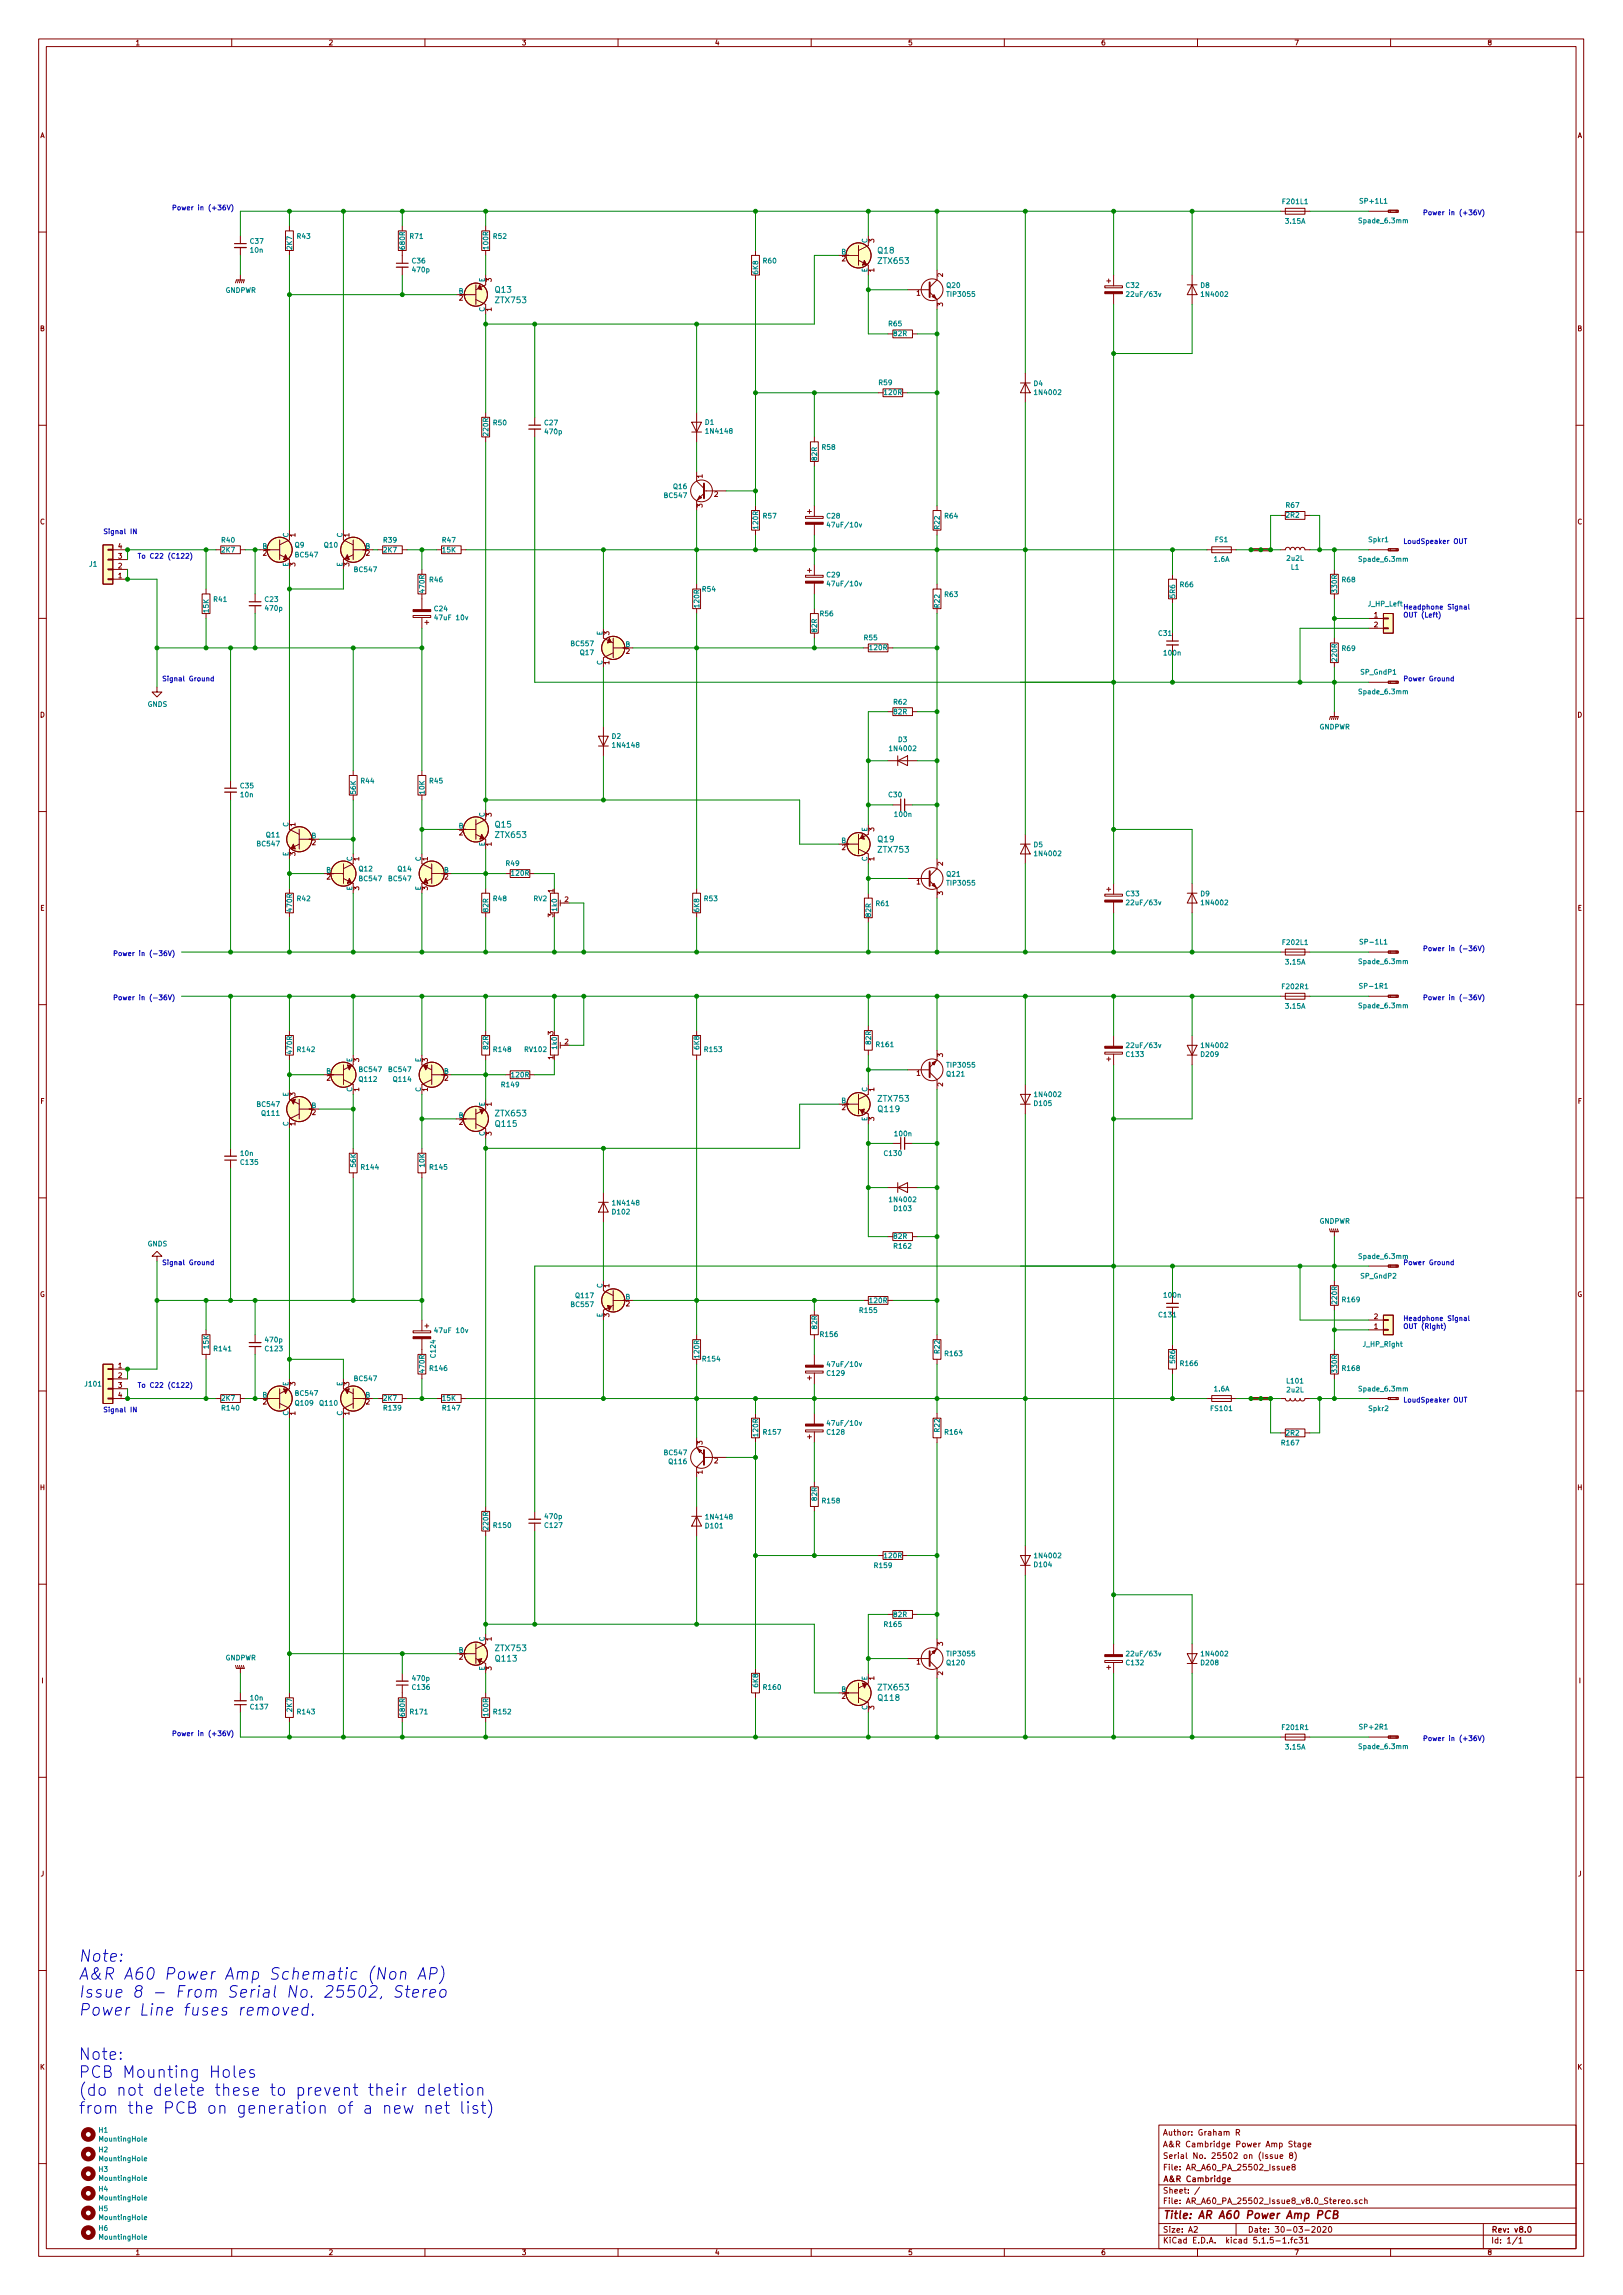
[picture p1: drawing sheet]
<svg xmlns="http://www.w3.org/2000/svg" width="420mm" height="594mm" viewBox="0 0 420 594" stroke-linecap="round" stroke-linejoin="round" font-family="sans-serif">
<defs><g id="words">
<g font-size="4.2" fill="#0000c2">
<text x="20.3" y="507.8">Note:</text>
<text x="20.3" y="512.5">A&amp;R A60 Power Amp Schematic (Non AP)</text>
<text x="20.3" y="517.1">Issue 8 - From Serial No. 25502, Stereo</text>
<text x="20.3" y="521.8">Power Line fuses removed.</text>
<text x="20.3" y="533.2">Note:</text>
<text x="20.3" y="537.9">PCB Mounting Holes</text>
<text x="20.3" y="542.5">(do not delete these to prevent their deletion</text>
<text x="20.3" y="547.2">from the PCB on generation of a new net list)</text>
</g>
<text font-size="2.8" fill="#840000" x="301" y="574.4">Title: AR A60 Power Amp PCB</text>
<g font-size="2.1" fill="#008484">
<text x="227.3" y="65.6">Q18</text>
<text x="227.5" y="68.3">ZTX653</text>
<text x="128.3" y="75.8">Q13</text>
<text x="128.5" y="78.5">ZTX753</text>
<text x="128.3" y="214.2">Q15</text>
<text x="128.5" y="216.9">ZTX653</text>
<text x="227.3" y="218">Q19</text>
<text x="227.5" y="220.7">ZTX753</text>
<text x="227.5" y="287.9">Q119</text>
<text x="227.5" y="285.2">ZTX753</text>
<text x="128.4" y="291.7">Q115</text>
<text x="128.5" y="289">ZTX653</text>
<text x="128.4" y="430.1">Q113</text>
<text x="128.5" y="427.4">ZTX753</text>
<text x="227.5" y="437.6">ZTX653</text>
<text x="227.5" y="440.3">Q118</text>
</g>
<g font-size="2.1" fill="#840000">
<text x="301" y="555.8">A&amp;R Cambridge Power Amp Stage</text>
<text x="301" y="552.8">Author: Graham R</text>
<text x="301" y="561.8">File: AR_A60_PA_25502_Issue8</text>
<text x="301" y="558.8">Serial No. 25502 on (Issue 8)</text>
<text x="301" y="567.8">Sheet: /</text>
<text x="301" y="564.8">A&amp;R Cambridge</text>
<text x="301" y="570.5">File: AR_A60_PA_25502_Issue8_v8.0_Stereo.sch</text>
<text x="301" y="580.7">KiCad E.D.A. kicad 5.1.5-1.fc31</text>
<text x="301" y="577.9">Size: A2</text>
<text x="323" y="577.9">Date: 30-03-2020</text>
<text x="386" y="577.9">Rev: v8.0</text>
<text x="386" y="580.7">Id: 1/1</text>
</g>
<g font-size="1.8" fill="#840000">
<text x="35" y="11.7">1</text>
<text x="85" y="11.7">2</text>
<text x="135" y="11.7">3</text>
<text x="185" y="11.7">4</text>
<text x="235" y="11.7">5</text>
<text x="285" y="11.7">6</text>
<text x="335" y="11.7">7</text>
<text x="385" y="11.7">8</text>
<text x="10.4" y="35.7">A</text>
<text x="408.4" y="35.7">A</text>
<text x="226.3" y="62.8" transform="rotate(-90 226.3 62.8)">3</text>
<text x="218" y="67.6">2</text>
<text x="226.3" y="70.4" transform="rotate(-90 226.3 70.4)">1</text>
<text x="244.1" y="71.7" transform="rotate(-90 244.1 71.7)">2</text>
<text x="118.9" y="77.8">2</text>
<text x="127.3" y="72.9" transform="rotate(-90 127.3 72.9)">3</text>
<text x="237.3" y="76.5">1</text>
<text x="127.3" y="80.6" transform="rotate(-90 127.3 80.6)">1</text>
<text x="244.1" y="79.3" transform="rotate(-90 244.1 79.3)">3</text>
<text x="10.4" y="85.7">B</text>
<text x="408.4" y="85.7">B</text>
<text x="181.9" y="123.7" transform="rotate(-90 181.9 123.7)">1</text>
<text x="181.9" y="131.4" transform="rotate(-90 181.9 131.4)">3</text>
<text x="184.9" y="128.6">2</text>
<text x="10.4" y="135.7">C</text>
<text x="408.4" y="135.7">C</text>
<text x="30.6" y="142.1">4</text>
<text x="68.1" y="143.8">2</text>
<text x="76.5" y="139" transform="rotate(-90 76.5 139)">1</text>
<text x="90.4" y="139" transform="rotate(-90 90.4 139)">1</text>
<text x="94.8" y="143.8">2</text>
<text x="30.6" y="149.7">1</text>
<text x="30.6" y="147.1">2</text>
<text x="30.6" y="144.6">3</text>
<text x="76.5" y="146.6" transform="rotate(-90 76.5 146.6)">3</text>
<text x="90.4" y="146.6" transform="rotate(-90 90.4 146.6)">3</text>
<text x="355.8" y="159.8">1</text>
<text x="157.7" y="164.4" transform="rotate(-90 157.7 164.4)">3</text>
<text x="355.8" y="162.4">2</text>
<text x="157.7" y="172" transform="rotate(-90 157.7 172)">1</text>
<text x="162.1" y="169.2">2</text>
<text x="10.4" y="185.7">D</text>
<text x="408.4" y="185.7">D</text>
<text x="76.5" y="213.9" transform="rotate(-90 76.5 213.9)">1</text>
<text x="127.3" y="211.4" transform="rotate(-90 127.3 211.4)">3</text>
<text x="226.3" y="215.2" transform="rotate(-90 226.3 215.2)">3</text>
<text x="76.5" y="221.5" transform="rotate(-90 76.5 221.5)">3</text>
<text x="80.8" y="218.8">2</text>
<text x="118.9" y="216.2">2</text>
<text x="127.3" y="219" transform="rotate(-90 127.3 219)">1</text>
<text x="218" y="220">2</text>
<text x="84.6" y="227.7">2</text>
<text x="93" y="222.8" transform="rotate(-90 93 222.8)">1</text>
<text x="110.7" y="222.8" transform="rotate(-90 110.7 222.8)">1</text>
<text x="115.1" y="227.7">2</text>
<text x="226.3" y="222.8" transform="rotate(-90 226.3 222.8)">1</text>
<text x="244.1" y="224.1" transform="rotate(-90 244.1 224.1)">2</text>
<text x="93" y="230.4" transform="rotate(-90 93 230.4)">3</text>
<text x="110.7" y="230.4" transform="rotate(-90 110.7 230.4)">3</text>
<text x="143.3" y="231.1" transform="rotate(-90 143.3 231.1)">1</text>
<text x="146.2" y="233.5">2</text>
<text x="237.3" y="228.9">1</text>
<text x="244.1" y="231.7" transform="rotate(-90 244.1 231.7)">3</text>
<text x="10.4" y="235.7">E</text>
<text x="143.3" y="237.4" transform="rotate(-90 143.3 237.4)">3</text>
<text x="408.4" y="235.7">E</text>
<text x="143.3" y="267.9" transform="rotate(-90 143.3 267.9)">3</text>
<text x="93" y="274.9" transform="rotate(-90 93 274.9)">3</text>
<text x="110.7" y="274.9" transform="rotate(-90 110.7 274.9)">3</text>
<text x="143.3" y="274.2" transform="rotate(-90 143.3 274.2)">1</text>
<text x="146.2" y="270.3">2</text>
<text x="244.1" y="273.6" transform="rotate(-90 244.1 273.6)">3</text>
<text x="84.6" y="279.7">2</text>
<text x="115.1" y="279.7">2</text>
<text x="237.3" y="278.5">1</text>
<text x="244.1" y="281.2" transform="rotate(-90 244.1 281.2)">2</text>
<text x="10.5" y="285.7">F</text>
<text x="76.5" y="283.8" transform="rotate(-90 76.5 283.8)">3</text>
<text x="93" y="282.5" transform="rotate(-90 93 282.5)">1</text>
<text x="110.7" y="282.5" transform="rotate(-90 110.7 282.5)">1</text>
<text x="127.3" y="286.3" transform="rotate(-90 127.3 286.3)">1</text>
<text x="218" y="287.3">2</text>
<text x="226.3" y="282.5" transform="rotate(-90 226.3 282.5)">1</text>
<text x="408.5" y="285.7">F</text>
<text x="76.5" y="291.4" transform="rotate(-90 76.5 291.4)">1</text>
<text x="80.8" y="288.6">2</text>
<text x="118.9" y="291.2">2</text>
<text x="127.3" y="293.9" transform="rotate(-90 127.3 293.9)">3</text>
<text x="226.3" y="290.1" transform="rotate(-90 226.3 290.1)">3</text>
<text x="10.3" y="335.7">G</text>
<text x="157.7" y="333.3" transform="rotate(-90 157.7 333.3)">1</text>
<text x="408.3" y="335.7">G</text>
<text x="157.7" y="340.9" transform="rotate(-90 157.7 340.9)">3</text>
<text x="162.1" y="338.1">2</text>
<text x="355.8" y="341.4">2</text>
<text x="355.8" y="344">1</text>
<text x="30.6" y="354.1">1</text>
<text x="30.6" y="356.7">2</text>
<text x="30.6" y="359.2">3</text>
<text x="76.5" y="358.7" transform="rotate(-90 76.5 358.7)">3</text>
<text x="90.4" y="358.7" transform="rotate(-90 90.4 358.7)">3</text>
<text x="30.6" y="361.8">4</text>
<text x="68.1" y="363.5">2</text>
<text x="94.8" y="363.5">2</text>
<text x="76.5" y="366.3" transform="rotate(-90 76.5 366.3)">1</text>
<text x="90.4" y="366.3" transform="rotate(-90 90.4 366.3)">1</text>
<text x="181.9" y="373.9" transform="rotate(-90 181.9 373.9)">3</text>
<text x="181.9" y="381.6" transform="rotate(-90 181.9 381.6)">1</text>
<text x="184.9" y="378.8">2</text>
<text x="10.4" y="385.7">H</text>
<text x="408.4" y="385.7">H</text>
<text x="127.3" y="424.7" transform="rotate(-90 127.3 424.7)">1</text>
<text x="118.9" y="429.6">2</text>
<text x="237.3" y="430.9">1</text>
<text x="244.1" y="426" transform="rotate(-90 244.1 426)">3</text>
<text x="10.7" y="435.7">I</text>
<text x="127.3" y="432.4" transform="rotate(-90 127.3 432.4)">3</text>
<text x="226.3" y="434.9" transform="rotate(-90 226.3 434.9)">1</text>
<text x="244.1" y="433.6" transform="rotate(-90 244.1 433.6)">2</text>
<text x="408.7" y="435.7">I</text>
<text x="218" y="439.7">2</text>
<text x="226.3" y="442.5" transform="rotate(-90 226.3 442.5)">3</text>
<text x="10.5" y="485.7">J</text>
<text x="408.5" y="485.7">J</text>
<text x="10.4" y="535.7">K</text>
<text x="408.4" y="535.7">K</text>
<text x="35" y="583.7">1</text>
<text x="85" y="583.7">2</text>
<text x="135" y="583.7">3</text>
<text x="185" y="583.7">4</text>
<text x="235" y="583.7">5</text>
<text x="285" y="583.7">6</text>
<text x="335" y="583.7">7</text>
<text x="385" y="583.7">8</text>
</g>
<g font-size="1.8" fill="#008484">
<text x="332.2" y="52.8">F201L1</text>
<text x="352.3" y="52.7">SP+1L1</text>
<text x="332.9" y="57.9">3.15A</text>
<text x="352.2" y="57.8">Spade_6.3mm</text>
<text x="64.8" y="63.1">C37</text>
<text x="64.9" y="65.4">10n</text>
<text x="75.6" y="64.5" transform="rotate(-90 75.6 64.5)">2K7</text>
<text x="77" y="61.8">R43</text>
<text x="104.8" y="64.4" transform="rotate(-90 104.8 64.4)">680R</text>
<text x="106.2" y="61.8">R71</text>
<text x="126.4" y="64.4" transform="rotate(-90 126.4 64.4)">100R</text>
<text x="127.8" y="61.8">R52</text>
<text x="217.8" y="65.9">B</text>
<text x="224.5" y="62.9" transform="rotate(-90 224.5 62.9)">C</text>
<text x="106.8" y="68.2">C36</text>
<text x="106.9" y="70.5">470p</text>
<text x="196.3" y="70.9" transform="rotate(-90 196.3 70.9)">6K8</text>
<text x="197.6" y="68.2">R60</text>
<text x="224.5" y="70.5" transform="rotate(-90 224.5 70.5)">E</text>
<text x="58.3" y="75.8">GNDPWR</text>
<text x="118.7" y="76">B</text>
<text x="125.5" y="73" transform="rotate(-90 125.5 73)">E</text>
<text x="245.1" y="74.5">Q20</text>
<text x="245.4" y="76.8">TIP3055</text>
<text x="291.6" y="74.5">C32</text>
<text x="292.3" y="76.8">22uF/63v</text>
<text x="310.8" y="74.5">D8</text>
<text x="311.3" y="76.8">1N4002</text>
<text x="125.5" y="80.7" transform="rotate(-90 125.5 80.7)">C</text>
<text x="230.1" y="84.5">R65</text>
<text x="231.4" y="87">82R</text>
<text x="227.6" y="99.7">R59</text>
<text x="267.7" y="99.9">D4</text>
<text x="229" y="102.2">120R</text>
<text x="268.1" y="102.2">1N4002</text>
<text x="126.4" y="112.7" transform="rotate(-90 126.4 112.7)">220R</text>
<text x="127.8" y="110.1">R50</text>
<text x="141" y="110.1">C27</text>
<text x="141.2" y="112.4">470p</text>
<text x="182.6" y="110">D1</text>
<text x="183" y="112.3">1N4148</text>
<text x="211.5" y="119.1" transform="rotate(-90 211.5 119.1)">82R</text>
<text x="212.9" y="116.4">R58</text>
<text x="172.1" y="128.9">BC547</text>
<text x="174.4" y="126.6">Q16</text>
<text x="333" y="131.4">R67</text>
<text x="196.3" y="136.8" transform="rotate(-90 196.3 136.8)">120R</text>
<text x="197.6" y="134.2">R57</text>
<text x="214.1" y="134.2">C28</text>
<text x="214.8" y="136.5">47uF/10v</text>
<text x="243.3" y="136.9" transform="rotate(-90 243.3 136.9)">R22</text>
<text x="244.6" y="134.2">R64</text>
<text x="333" y="134">2R2</text>
<text x="57.4" y="140.5">R40</text>
<text x="57.4" y="143">2K7</text>
<text x="67.9" y="142.1">B</text>
<text x="74.7" y="139.1" transform="rotate(-90 74.7 139.1)">C</text>
<text x="76.4" y="141.7">Q9</text>
<text x="84" y="141.7">Q10</text>
<text x="88.6" y="139.1" transform="rotate(-90 88.6 139.1)">C</text>
<text x="94.6" y="142.1">B</text>
<text x="99.3" y="140.5">R39</text>
<text x="99.3" y="143">2K7</text>
<text x="114.6" y="140.5">R47</text>
<text x="114.6" y="143">15K</text>
<text x="314.6" y="140.3">FS1</text>
<text x="354.4" y="140.3">Spkr1</text>
<text x="23.2" y="146.7">J1</text>
<text x="74.7" y="146.7" transform="rotate(-90 74.7 146.7)">E</text>
<text x="76.6" y="144.3">BC547</text>
<text x="88.6" y="146.7" transform="rotate(-90 88.6 146.7)">E</text>
<text x="91.9" y="148.1">BC547</text>
<text x="214.1" y="149.5">C29</text>
<text x="314.4" y="145.4">1.6A</text>
<text x="333.2" y="145.2">2u2L</text>
<text x="334.3" y="147.5">L1</text>
<text x="352.2" y="145.4">Spade_6.3mm</text>
<text x="55.4" y="155.8">R41</text>
<text x="68.7" y="155.8">C23</text>
<text x="109.9" y="153.3" transform="rotate(-90 109.9 153.3)">470R</text>
<text x="111.3" y="150.7">R46</text>
<text x="181.9" y="153.2">R54</text>
<text x="214.8" y="151.8">47uF/10v</text>
<text x="244.6" y="154.5">R63</text>
<text x="304.2" y="154.7" transform="rotate(-90 304.2 154.7)">5R6</text>
<text x="305.6" y="152">R66</text>
<text x="346.1" y="153.3" transform="rotate(-90 346.1 153.3)">330R</text>
<text x="347.5" y="150.7">R68</text>
<text x="54" y="158.5" transform="rotate(-90 54 158.5)">15K</text>
<text x="68.8" y="158.1">470p</text>
<text x="112.5" y="158.2">C24</text>
<text x="113" y="160.5">47uF 10v</text>
<text x="181" y="157.1" transform="rotate(-90 181 157.1)">120R</text>
<text x="212.4" y="159.5">R56</text>
<text x="243.3" y="157.2" transform="rotate(-90 243.3 157.2)">R22</text>
<text x="354.3" y="157">J_HP_Left</text>
<text x="148" y="167.3">BC557</text>
<text x="156" y="164.5" transform="rotate(-90 156 164.5)">E</text>
<text x="161.9" y="167.5">B</text>
<text x="211.5" y="163.6" transform="rotate(-90 211.5 163.6)">82R</text>
<text x="223.8" y="165.7">R55</text>
<text x="300" y="164.6">C31</text>
<text x="150.3" y="169.6">Q17</text>
<text x="156" y="172.2" transform="rotate(-90 156 172.2)">C</text>
<text x="225.2" y="168.3">120R</text>
<text x="301.4" y="169.7">100n</text>
<text x="346.1" y="171.1" transform="rotate(-90 346.1 171.1)">220R</text>
<text x="347.5" y="168.5">R69</text>
<text x="352.2" y="179.7">Spade_6.3mm</text>
<text x="352.3" y="174.6">SP_GndP1</text>
<text x="38.2" y="183">GNDS</text>
<text x="231.4" y="182.4">R62</text>
<text x="231.4" y="184.9">82R</text>
<text x="158.4" y="191.2">D2</text>
<text x="341.5" y="188.8">GNDPWR</text>
<text x="158.9" y="193.5">1N4148</text>
<text x="230.6" y="194.4">1N4002</text>
<text x="232.6" y="192.1">D3</text>
<text x="93.5" y="202.8">R44</text>
<text x="111.3" y="202.8">R45</text>
<text x="62.3" y="204.1">C35</text>
<text x="62.4" y="206.4">10n</text>
<text x="92.1" y="205.5" transform="rotate(-90 92.1 205.5)">56K</text>
<text x="109.9" y="205.5" transform="rotate(-90 109.9 205.5)">10K</text>
<text x="230.1" y="206.4">C30</text>
<text x="74.7" y="214.1" transform="rotate(-90 74.7 214.1)">C</text>
<text x="118.7" y="214.4">B</text>
<text x="125.5" y="211.5" transform="rotate(-90 125.5 211.5)">C</text>
<text x="224.5" y="215.3" transform="rotate(-90 224.5 215.3)">E</text>
<text x="231.7" y="211.5">100n</text>
<text x="66.7" y="219.1">BC547</text>
<text x="69" y="216.8">Q11</text>
<text x="74.7" y="221.6" transform="rotate(-90 74.7 221.6)">E</text>
<text x="80.6" y="217">B</text>
<text x="125.5" y="219.1" transform="rotate(-90 125.5 219.1)">E</text>
<text x="217.8" y="218.3">B</text>
<text x="267.7" y="219.3">D5</text>
<text x="268.1" y="221.6">1N4002</text>
<text x="84.5" y="225.9">B</text>
<text x="91.2" y="223" transform="rotate(-90 91.2 223)">C</text>
<text x="93" y="225.5">Q12</text>
<text x="103" y="225.5">Q14</text>
<text x="109" y="223" transform="rotate(-90 109 223)">C</text>
<text x="114.9" y="225.9">B</text>
<text x="131.1" y="224.2">R49</text>
<text x="132.5" y="226.7">120R</text>
<text x="224.5" y="223" transform="rotate(-90 224.5 223)">C</text>
<text x="245.1" y="226.9">Q21</text>
<text x="77" y="233.3">R42</text>
<text x="91.2" y="230.5" transform="rotate(-90 91.2 230.5)">E</text>
<text x="93.1" y="228.1">BC547</text>
<text x="100.8" y="228.1">BC547</text>
<text x="109" y="230.5" transform="rotate(-90 109 230.5)">E</text>
<text x="127.8" y="233.3">R48</text>
<text x="138.2" y="233.3">RV2</text>
<text x="182.4" y="233.3">R53</text>
<text x="245.4" y="229.2">TIP3055</text>
<text x="291.6" y="232">C33</text>
<text x="310.8" y="232">D9</text>
<text x="75.6" y="235.9" transform="rotate(-90 75.6 235.9)">470R</text>
<text x="126.4" y="236" transform="rotate(-90 126.4 236)">82R</text>
<text x="144.2" y="235.8" transform="rotate(-90 144.2 235.8)">1k0</text>
<text x="181" y="236" transform="rotate(-90 181 236)">6K8</text>
<text x="225.5" y="237.3" transform="rotate(-90 225.5 237.3)">82R</text>
<text x="226.8" y="234.5">R61</text>
<text x="292.3" y="234.3">22uF/63v</text>
<text x="311.3" y="234.3">1N4002</text>
<text x="332.2" y="244.6">F202L1</text>
<text x="352.6" y="244.5">SP-1L1</text>
<text x="332.9" y="249.7">3.15A</text>
<text x="352.2" y="249.6">Spade_6.3mm</text>
<text x="332.1" y="256">F202R1</text>
<text x="352.5" y="255.9">SP-1R1</text>
<text x="332.9" y="261.1">3.15A</text>
<text x="352.2" y="261">Spade_6.3mm</text>
<text x="75.6" y="272.7" transform="rotate(-90 75.6 272.7)">470R</text>
<text x="77.1" y="272.3">R142</text>
<text x="91.2" y="275" transform="rotate(-90 91.2 275)">E</text>
<text x="109" y="275" transform="rotate(-90 109 275)">E</text>
<text x="126.4" y="271.6" transform="rotate(-90 126.4 271.6)">82R</text>
<text x="127.9" y="272.3">R148</text>
<text x="136" y="272.3">RV102</text>
<text x="144.2" y="271.5" transform="rotate(-90 144.2 271.5)">1k0</text>
<text x="181" y="271.6" transform="rotate(-90 181 271.6)">6K8</text>
<text x="182.5" y="272.3">R153</text>
<text x="225.5" y="270.3" transform="rotate(-90 225.5 270.3)">82R</text>
<text x="227" y="271">R161</text>
<text x="291.7" y="273.6">C133</text>
<text x="292.3" y="271.3">22uF/63v</text>
<text x="311" y="273.6">D209</text>
<text x="311.3" y="271.3">1N4002</text>
<text x="84.5" y="277.9">B</text>
<text x="93.1" y="280">Q112</text>
<text x="93.1" y="277.5">BC547</text>
<text x="100.8" y="277.5">BC547</text>
<text x="102" y="280">Q114</text>
<text x="114.9" y="277.9">B</text>
<text x="130" y="281.4">R149</text>
<text x="132.5" y="278.9">120R</text>
<text x="245.2" y="278.7">Q121</text>
<text x="245.4" y="276.3">TIP3055</text>
<text x="66.7" y="286.5">BC547</text>
<text x="74.7" y="283.9" transform="rotate(-90 74.7 283.9)">E</text>
<text x="80.6" y="286.8">B</text>
<text x="91.2" y="282.6" transform="rotate(-90 91.2 282.6)">C</text>
<text x="109" y="282.6" transform="rotate(-90 109 282.6)">C</text>
<text x="125.5" y="286.4" transform="rotate(-90 125.5 286.4)">E</text>
<text x="217.8" y="285.6">B</text>
<text x="224.5" y="282.6" transform="rotate(-90 224.5 282.6)">C</text>
<text x="267.9" y="286.3">D105</text>
<text x="268.1" y="284">1N4002</text>
<text x="67.9" y="288.8">Q111</text>
<text x="74.7" y="291.5" transform="rotate(-90 74.7 291.5)">C</text>
<text x="118.7" y="289.4">B</text>
<text x="224.5" y="290.2" transform="rotate(-90 224.5 290.2)">E</text>
<text x="62.4" y="299.2">10n</text>
<text x="125.5" y="294.1" transform="rotate(-90 125.5 294.1)">C</text>
<text x="229" y="299.2">C130</text>
<text x="231.7" y="294.1">100n</text>
<text x="62.4" y="301.5">C135</text>
<text x="92.1" y="302.1" transform="rotate(-90 92.1 302.1)">56K</text>
<text x="93.6" y="302.8">R144</text>
<text x="109.9" y="302.1" transform="rotate(-90 109.9 302.1)">10K</text>
<text x="111.4" y="302.8">R145</text>
<text x="230.6" y="311.2">1N4002</text>
<text x="158.6" y="314.3">D102</text>
<text x="158.9" y="312">1N4148</text>
<text x="231.6" y="313.5">D103</text>
<text x="341.5" y="316.8">GNDPWR</text>
<text x="38.2" y="322.6">GNDS</text>
<text x="231.4" y="320.7">82R</text>
<text x="231.5" y="323.2">R162</text>
<text x="352.2" y="325.9">Spade_6.3mm</text>
<text x="156" y="333.4" transform="rotate(-90 156 333.4)">C</text>
<text x="301.4" y="335.9">100n</text>
<text x="352.3" y="331">SP_GndP2</text>
<text x="148" y="338.3">BC557</text>
<text x="149.2" y="336">Q117</text>
<text x="156" y="341" transform="rotate(-90 156 341)">E</text>
<text x="161.9" y="336.4">B</text>
<text x="222.7" y="339.8">R155</text>
<text x="225.2" y="337.3">120R</text>
<text x="300.1" y="341">C131</text>
<text x="346.1" y="337.4" transform="rotate(-90 346.1 337.4)">220R</text>
<text x="347.6" y="337.1">R169</text>
<text x="68.8" y="347.5">470p</text>
<text x="113" y="345.1">47uF 10v</text>
<text x="211.5" y="344" transform="rotate(-90 211.5 344)">82R</text>
<text x="212.5" y="346.1">R156</text>
<text x="54" y="349" transform="rotate(-90 54 349)">15K</text>
<text x="55.5" y="349.8">R141</text>
<text x="68.8" y="349.8">C123</text>
<text x="112.8" y="351.3" transform="rotate(-90 112.8 351.3)">C124</text>
<text x="181" y="351.4" transform="rotate(-90 181 351.4)">120R</text>
<text x="182" y="352.4">R154</text>
<text x="214.8" y="353.8">47uF/10v</text>
<text x="243.3" y="350.3" transform="rotate(-90 243.3 350.3)">R22</text>
<text x="244.8" y="351.1">R163</text>
<text x="304.2" y="352.9" transform="rotate(-90 304.2 352.9)">5R6</text>
<text x="305.7" y="353.6">R166</text>
<text x="353" y="348.6">J_HP_Right</text>
<text x="22.1" y="358.9">J101</text>
<text x="74.7" y="358.8" transform="rotate(-90 74.7 358.8)">E</text>
<text x="88.6" y="358.8" transform="rotate(-90 88.6 358.8)">E</text>
<text x="91.9" y="357.5">BC547</text>
<text x="109.9" y="355.2" transform="rotate(-90 109.9 355.2)">470R</text>
<text x="111.4" y="354.9">R146</text>
<text x="214.2" y="356.1">C129</text>
<text x="333.2" y="358.1">L101</text>
<text x="346.1" y="355.2" transform="rotate(-90 346.1 355.2)">330R</text>
<text x="347.6" y="354.9">R168</text>
<text x="57.4" y="362.6">2K7</text>
<text x="57.6" y="365.1">R140</text>
<text x="67.9" y="361.8">B</text>
<text x="76.6" y="363.9">Q109</text>
<text x="76.6" y="361.3">BC547</text>
<text x="82.9" y="363.9">Q110</text>
<text x="94.6" y="361.8">B</text>
<text x="99.3" y="362.6">2K7</text>
<text x="99.5" y="365.1">R139</text>
<text x="114.6" y="362.6">15K</text>
<text x="114.7" y="365.1">R147</text>
<text x="313.6" y="365.2">FS101</text>
<text x="314.4" y="360.2">1.6A</text>
<text x="333.2" y="360.4">2u2L</text>
<text x="352.2" y="360.2">Spade_6.3mm</text>
<text x="354.4" y="365.2">Spkr2</text>
<text x="74.7" y="366.5" transform="rotate(-90 74.7 366.5)">C</text>
<text x="88.6" y="366.5" transform="rotate(-90 88.6 366.5)">C</text>
<text x="196.3" y="371.7" transform="rotate(-90 196.3 371.7)">120R</text>
<text x="197.8" y="371.4">R157</text>
<text x="214.2" y="371.4">C128</text>
<text x="214.8" y="369.1">47uF/10v</text>
<text x="243.3" y="370.6" transform="rotate(-90 243.3 370.6)">R22</text>
<text x="244.8" y="371.4">R164</text>
<text x="333" y="371.6">2R2</text>
<text x="172.1" y="376.7">BC547</text>
<text x="331.9" y="374.1">R167</text>
<text x="173.3" y="379">Q116</text>
<text x="211.5" y="388.4" transform="rotate(-90 211.5 388.4)">82R</text>
<text x="213" y="389.2">R158</text>
<text x="126.4" y="395.9" transform="rotate(-90 126.4 395.9)">220R</text>
<text x="127.9" y="395.5">R150</text>
<text x="141.2" y="395.5">C127</text>
<text x="141.2" y="393.2">470p</text>
<text x="182.8" y="395.6">D101</text>
<text x="183" y="393.3">1N4148</text>
<text x="226.5" y="405.9">R159</text>
<text x="229" y="403.3">120R</text>
<text x="267.9" y="405.7">D104</text>
<text x="268.1" y="403.3">1N4002</text>
<text x="231.4" y="418.6">82R</text>
<text x="125.5" y="424.9" transform="rotate(-90 125.5 424.9)">C</text>
<text x="229" y="421.1">R165</text>
<text x="58.3" y="429.8">GNDPWR</text>
<text x="118.7" y="427.8">B</text>
<text x="245.2" y="431.1">Q120</text>
<text x="245.4" y="428.7">TIP3055</text>
<text x="291.7" y="431.1">C132</text>
<text x="292.3" y="428.7">22uF/63v</text>
<text x="311" y="431.1">D208</text>
<text x="311.3" y="428.7">1N4002</text>
<text x="106.9" y="437.4">C136</text>
<text x="106.9" y="435.1">470p</text>
<text x="125.5" y="432.5" transform="rotate(-90 125.5 432.5)">E</text>
<text x="196.3" y="436.7" transform="rotate(-90 196.3 436.7)">6K8</text>
<text x="197.8" y="437.4">R160</text>
<text x="217.8" y="438">B</text>
<text x="224.5" y="435" transform="rotate(-90 224.5 435)">E</text>
<text x="64.9" y="440.2">10n</text>
<text x="65" y="442.5">C137</text>
<text x="75.6" y="443" transform="rotate(-90 75.6 443)">2K7</text>
<text x="77.1" y="443.8">R143</text>
<text x="106.3" y="443.8">R171</text>
<text x="127.9" y="443.8">R152</text>
<text x="224.5" y="442.7" transform="rotate(-90 224.5 442.7)">C</text>
<text x="104.8" y="444.1" transform="rotate(-90 104.8 444.1)">680R</text>
<text x="126.4" y="444.1" transform="rotate(-90 126.4 444.1)">100R</text>
<text x="332.1" y="447.8">F201R1</text>
<text x="352.3" y="447.7">SP+2R1</text>
<text x="332.9" y="452.9">3.15A</text>
<text x="352.2" y="452.8">Spade_6.3mm</text>
<text x="25.6" y="552">H1</text>
<text x="25.6" y="557.1">H2</text>
<text x="26" y="554.4">MountingHole</text>
<text x="25.6" y="562.2">H3</text>
<text x="26" y="559.4">MountingHole</text>
<text x="25.6" y="567.3">H4</text>
<text x="26" y="569.6">MountingHole</text>
<text x="26" y="564.5">MountingHole</text>
<text x="25.6" y="572.4">H5</text>
<text x="26" y="574.7">MountingHole</text>
<text x="25.6" y="577.4">H6</text>
<text x="26" y="579.8">MountingHole</text>
</g>
<g font-size="1.8" fill="#0000c2">
<text x="44.4" y="54.4">Power in (+36V)</text>
<text x="368.3" y="55.7">Power in (+36V)</text>
<text x="26.7" y="138.2">Signal IN</text>
<text x="363.2" y="140.8">LoudSpeaker OUT</text>
<text x="35.6" y="144.6">To C22 (C122)</text>
<text x="363.2" y="157.8">Headphone Signal</text>
<text x="363.2" y="159.8">OUT (Left)</text>
<text x="41.9" y="176.3">Signal Ground</text>
<text x="363.2" y="176.3">Power Ground</text>
<text x="29.2" y="247.5">Power in (-36V)</text>
<text x="368.3" y="246.2">Power in (-36V)</text>
<text x="29.2" y="258.9">Power in (-36V)</text>
<text x="368.3" y="258.9">Power in (-36V)</text>
<text x="41.9" y="327.5">Signal Ground</text>
<text x="363.2" y="327.5">Power Ground</text>
<text x="363.2" y="341.9">Headphone Signal</text>
<text x="363.2" y="344">OUT (Right)</text>
<text x="35.6" y="359.2">To C22 (C122)</text>
<text x="26.7" y="365.6">Signal IN</text>
<text x="363.2" y="363">LoudSpeaker OUT</text>
<text x="44.4" y="449.4">Power in (+36V)</text>
<text x="368.3" y="450.7">Power in (+36V)</text>
</g>
</g></defs>
<g fill="none" stroke="#840000" stroke-width=".26">
<path d="M10 10.1h400v574h-400zM12 12.1h396v570h-396zM60 10.1v2M110 10.1v2M160 10.1v2M210 10.1v2M260 10.1v2M310 10.1v2M360 10.1v2M73.9 59.8h2v5h-2zM74.9 58.5v1.3M103.1 59.8h2.1v5h-2.1z"/>
<path d="M104.1 58.5v1.3M124.7 59.8h2v5h-2zM125.7 58.5v1.3M331.5 54.7h7.6M332.7 53.9h5.1v1.5h-5.1zM354.3 54.7h5M359.4 54.4h2.5v.5h-2.5zM359.9 54.4v.5M361.4 54.4v.5M10 60.1h2M61 73.2l.2-.7h2l-.2 .7M61.7 72.5l-.2 .7"/>
<path d="M62.2 71.2v1.3l-.2 .7M62.2 61v2.1M62.2 64.1v2M62.7 72.5l-.2 .7M74.9 64.8v1.3M104.1 64.8v3.3M104.1 69.2v2M118.1 76.3h5.1M123.2 77.5l2.5 1.3v2.6M123.2 73.7v5.1M125.7 64.8v1.3M125.7 71.2v2.5l-2.5 1.3"/>
<path d="M194.6 66.1h2v5.1h-2zM195.6 64.8v1.3M195.6 71.2v1.3M217.2 66.1h5M222.2 67.4l2.6 1.3v2.5M222.2 63.6v5.1M224.8 61v2.6l-2.6 1.2M234.9 75h5.8M240.7 75.6l1.9 1.9v2.6M242.6 69.9v2.6l-1.9 1.9M286 74h4.6v.5h-4.6zM286.5 72.7h1"/>
<path d="M287 72.2v1M288.3 71.2v2.8M288.3 76v2.8M307.3 73.7h2.6M308.6 73.7l1.3 2.6h-2.6zM308.6 71.2v7.6M408 60.1h2M229.9 86.4h1.2M231.1 85.4h5.1v2h-5.1zM236.2 86.4h1.3M264.2 99.1h2.5M265.4 99.1l1.3 2.6h-2.5z"/>
<path d="M265.4 96.6v7.6M10 110.1h2M124.7 108h2v5.1h-2zM125.7 106.8v1.2M125.7 113.1v1.3M138.4 108v2.1M138.4 111.1v2M179.1 109.3h2.5l-1.3 2.5zM179.1 111.8h2.5M180.3 106.8v7.6M209.8 114.4h2v5.1h-2zM210.8 113.1v1.3"/>
<path d="M210.8 119.5v1.2M227.3 101.7h1.3M228.6 100.7h5.1v2h-5.1zM233.7 101.7h1.2M408 110.1h2M72.4 139.8v5.1M74.9 137.2v2.6l-2.5 1.2M88.9 137.2v2.6l2.5 1.2M91.4 139.8v5.1M180.3 122v2.5l1.9 1.9M182.2 127.7l-1.9 1.9v2.6M182.2 127.1h5.8"/>
<path d="M194.6 132.2h2v5h-2zM195.6 130.9v1.3M195.6 137.2v1.3M208.5 133.7h4.6v.5h-4.6zM209 132.4h1.1M209.5 131.9v1M210.8 130.9v2.8M210.8 135.7v2.8M241.6 132.2h2v5h-2zM242.6 130.9v1.3M242.6 137.2v1.3M331.5 133.4h1.2"/>
<path d="M332.7 132.4h5.1v2h-5.1zM337.8 133.4h1.3M26.7 141h2.5v10.2h-2.5zM27.9 142.2h1.3v.2h-1.3zM27.9 144.7h1.3v.3h-1.3zM27.9 149.8h1.3v.3h-1.3zM27.9 147.3h1.3v.2h-1.3zM29.2 142.3h3.8M29.2 149.9h3.8M29.2 147.4h3.8M29.2 144.9h3.8M52.3 153.7h2.1v5.1h-2.1z"/>
<path d="M53.3 152.5v1.2M53.3 158.8v1.3M55.9 142.3h1.2M57.1 141.3h5.1v2h-5.1zM62.2 142.3h1.3M66 153.7v2.1M66 156.8v2M67.3 142.3h5.1M72.4 143.6l2.5 1.3v2.5M91.4 143.6l-2.5 1.3v2.5M91.4 142.3h5.1M97.8 142.3h1.3"/>
<path d="M99.1 141.3h5v2h-5zM104.1 142.3h1.3M106.9 159.3h4.6v.5h-4.6zM108.2 148.7h2v5h-2zM109.2 147.4v1.3M109.2 153.7v4.1M109.2 159.8v2.8M113 142.3h1.3M114.3 141.3h5.1v2h-5.1zM119.4 142.3h1.2M179.3 152.5h2.1v5.1h-2.1zM180.3 151.2v1.3"/>
<path d="M180.3 157.6v1.2M208.5 148.9h4.6v.5h-4.6zM209 147.6h1.1M209.5 147.1v1.1M209.8 158.8h2v5.1h-2zM210.8 146.1v2.8M210.8 150.9v2.8M210.8 157.6v1.2M241.6 152.5h2v5.1h-2zM242.6 151.2v1.3M242.6 157.6v1.2M302.5 149.9h2v5.1h-2z"/>
<path d="M303.5 148.7v1.2M303.5 155v1.3M312.4 142.3h7.6M313.7 141.6h5.1v1.5h-5.1zM323.8 142.3h5.1M324.1 142h2M324.2 142.6h1.9M326.4 142.3h.1M326.7 142.6h2M326.7 142h2M331.5 142.3h1.2l.2-.4 .4-.2 .5 .2 .2 .4 .2-.4 .3-.2 .6 .2 .2 .4 .2-.4 .3-.2 .6 .2 .1 .4 .2-.4 .4-.2 .5 .2 .2 .4h1.3M344.4 148.7h2.1v5h-2.1z"/>
<path d="M345.4 147.4v1.3M345.4 153.7v1.3M354.3 142.3h5M358.1 158.8h2.6v5.1h-2.6zM358.1 160h1.3v.2h-1.3zM359.4 142.1h2.5v.5h-2.5zM359.9 142.1v.5M361.4 142.1v.5M10 160.1h2M40.6 177.9v1.2h1.3l-1.3 1.3-1.2-1.3h1.2M110 161.1h1M110.5 160.6v1"/>
<path d="M156.2 162.6v2.6l2.5 1.2M158.7 167.7h5.1M158.7 169l-2.5 1.3v2.5M158.7 165.2v5.1M210.8 163.9v1.3M223.5 167.7h1.3M224.8 166.7h5.1v2h-5.1zM229.9 167.7h1.2M303.5 163.9v2M303.5 167v2M344.4 166.4h2.1v5.1h-2.1zM345.4 165.2v1.2"/>
<path d="M345.4 171.5v1.3M354.3 160.1h3.8M354.3 162.6h3.8M354.3 176.6h5M358.1 162.5h1.3v.3h-1.3zM359.4 176.3h2.5v.6h-2.5zM359.9 176.3v.6M361.4 176.3v.6M408 160.1h2M91.4 199.5v1.2M109.2 199.5v1.2M154.9 190.6h2.6l-1.3 2.5z"/>
<path d="M154.9 193.1h2.6M156.2 188v7.7M229.9 196.9h7.6M229.9 184.2h1.2M231.1 183.2h5.1v2h-5.1zM232.4 196.9l2.5-1.2v2.5zM232.4 195.7v2.5M236.2 184.2h1.3M344.2 186.3l.2-.8h2.1l-.3 .8M344.9 185.5l-.2 .8M345.4 184.2v1.3l-.2 .8M345.9 185.5l-.2 .8"/>
<path d="M10 210.1h2M59.7 202v2M59.7 205.1v2M74.9 212.2v2.5l2.6 1.3M77.5 218.5l-2.6 1.3v2.5M77.5 214.7v5.1M77.5 217.2h5M90.4 200.7h2.1v5.1h-2.1zM91.4 205.8v1.3M108.2 200.7h2v5.1h-2zM109.2 205.8v1.3M118.1 214.7h5.1"/>
<path d="M123.2 216l2.5 1.2v2.6M123.2 212.2v5M125.7 209.6v2.6l-2.5 1.2M217.2 218.5h5M222.2 219.8l2.6 1.3v2.5M222.2 216v5.1M224.8 213.4v2.6l-2.6 1.2M231.1 208.4h2.1M234.2 208.4h2M264.2 218.5h2.5M265.4 218.5l1.3 2.6h-2.5zM265.4 216v7.6"/>
<path d="M408 210.1h2M73.9 231.2h2v5.1h-2zM74.9 229.9v1.3M74.9 236.3v1.3M83.8 226.1h5.1M88.9 227.4l2.5 1.3v2.5M88.9 223.6v5.1M91.4 221.1v2.5l-2.5 1.3M109.2 221.1v2.5l2.6 1.3M111.8 227.4l-2.6 1.3v2.5M111.8 223.6v5.1M111.8 226.1h5"/>
<path d="M124.7 231.2h2v5.1h-2zM125.7 229.9v1.3M125.7 236.3v1.3M130.8 226.1h1.3M132.1 225.1h5.1v2h-5.1zM137.2 226.1h1.2M142.5 231.2h2v5.1h-2zM145 233v1.5M145 233.8h1M179.3 231.2h2.1v5.1h-2.1zM180.3 229.9v1.3M180.3 236.3v1.3"/>
<path d="M223.8 232.5h2v5.1h-2zM224.8 231.2v1.3M224.8 237.6v1.2M234.9 227.4h5.8M240.7 228l1.9 1.9v2.6M242.6 222.3v2.6l-1.9 1.9M286 231.5h4.6v.5h-4.6zM286.5 230.2h1M287 229.7v1M288.3 228.7v2.8M288.3 233.5v2.8M307.3 231.2h2.6"/>
<path d="M308.6 231.2l1.3 2.6h-2.6zM308.6 228.7v7.6M331.5 246.5h7.6M331.5 257.9h7.6M332.7 245.7h5.1v1.5h-5.1zM332.7 257.1h5.1v1.5h-5.1zM354.3 246.5h5M354.3 257.9h5M359.4 246.2h2.5v.5h-2.5zM359.4 257.6h2.5v.5h-2.5zM359.9 246.2v.5M359.9 257.6v.5"/>
<path d="M361.4 246.2v.5M361.4 257.6v.5M10 260.1h2M73.9 268h2v5.1h-2zM74.9 266.8v1.2M74.9 273.1v1.3M83.8 278.2h5.1M88.9 279.5l2.5 1.2v2.6M88.9 275.7v5M91.4 273.1v2.6l-2.5 1.2M109.2 273.1v2.6l2.6 1.2M111.8 279.5l-2.6 1.2v2.6"/>
<path d="M111.8 278.2h5M111.8 275.7v5M124.7 268h2v5.1h-2zM125.7 266.8v1.2M125.7 273.1v1.3M130.8 278.2h1.3M132.1 277.2h5.1v2h-5.1zM137.2 278.2h1.2M142.5 268h2v5.1h-2zM145 269.8v1.5M145 270.6h1M179.3 268h2.1v5.1h-2.1z"/>
<path d="M180.3 266.8v1.2M180.3 273.1v1.3M223.8 266.8h2v5.1h-2zM224.8 265.5v1.3M224.8 271.9v1.2M234.9 276.9h5.8M240.7 277.6l1.9 1.9v2.5M242.6 271.9v2.5l-1.9 1.9M286 272.4h4.6v.5h-4.6zM286.5 274.1h1M287 273.6v1M288.3 268v2.8"/>
<path d="M288.3 272.9v2.8M307.3 270.6h2.6l-1.3 2.5zM307.3 273.1h2.6M308.6 268v7.7M408 260.1h2M59.7 297.3v2M74.9 282v2.6l2.6 1.2M77.5 288.4l-2.6 1.2v2.6M77.5 287.1h5M77.5 284.6v5M90.4 298.5h2.1v5.1h-2.1zM91.4 297.3v1.2"/>
<path d="M108.2 298.5h2v5.1h-2zM109.2 297.3v1.2M118.1 289.6h5.1M123.2 290.9l2.5 1.3v2.5M123.2 287.1v5.1M125.7 284.6v2.5l-2.5 1.3M217.2 285.8h5M222.2 287.1l2.6 1.3v2.5M222.2 283.3v5.1M224.8 280.7v2.6l-2.6 1.3M231.1 296h2.1M234.2 296h2"/>
<path d="M264.2 283.3h2.5l-1.3 2.5zM264.2 285.8h2.5M265.4 280.7v7.7M10 310.1h2M59.7 300.3v2M91.4 303.6v1.3M109.2 303.6v1.3M154.9 311.2h2.6M156.2 311.2l1.3 2.6h-2.6zM156.2 308.7v7.6M229.9 307.4h7.6M231.1 319.1h5.1v2h-5.1z"/>
<path d="M232.4 307.4l2.5-1.3v2.6zM232.4 306.1v2.6M344.2 318.1l.2 .7h2.1l-.3-.7M344.7 318.1l.2 .7M345.2 318.1l.2 .7v1.3M345.7 318.1l.2 .7M408 310.1h2M40.6 325.2h-1.2l1.2-1.3 1.3 1.3h-1.3v1.3M156.2 331.5v2.6l2.5 1.3M158.7 337.9l-2.5 1.3v2.5M158.7 336.6h5.1M158.7 334.1v5.1"/>
<path d="M210.8 339.2v1.2M223.5 336.6h1.3M224.8 335.6h5.1v2h-5.1zM229.9 336.6h1.2M229.9 320.1h1.2M236.2 320.1h1.3M303.5 335.4v2M303.5 338.4v2M344.4 332.8h2.1v5.1h-2.1zM345.4 331.5v1.3M345.4 337.9v1.3M354.3 327.7h5"/>
<path d="M359.4 327.5h2.5v.5h-2.5zM359.9 327.5v.5M361.4 327.5v.5M26.7 353.1h2.5v10.2h-2.5zM27.9 359.4h1.3v.2h-1.3zM27.9 354.3h1.3v.2h-1.3zM27.9 356.8h1.3v.3h-1.3zM29.2 354.4h3.8M29.2 356.9h3.8M29.2 359.5h3.8M52.3 345.5h2.1v5.1h-2.1zM53.3 344.2v1.3"/>
<path d="M53.3 350.6v1.3M66 345.5v2M66 348.6v2M72.4 359.5v5.1M74.9 356.9v2.6l-2.5 1.3M88.9 356.9v2.6l2.5 1.3M91.4 359.5v5.1M106.9 344.5h4.6v.5h-4.6zM108.2 350.6h2v5.1h-2zM109.2 341.7v2.8M109.2 346.5v4.1M109.2 355.7v1.2"/>
<path d="M110 343.2h1M110.5 342.7v1M179.3 346.8h2.1v5.1h-2.1zM180.3 345.5v1.3M180.3 351.9v1.2M208.5 354.9h4.6v.5h-4.6zM209 356.7h1.1M209.5 356.2v1M209.8 340.4h2v5.1h-2zM210.8 345.5v1.3M210.8 350.6v2.8M210.8 355.4v2.8"/>
<path d="M241.6 346.8h2v5.1h-2zM242.6 345.5v1.3M242.6 351.9v1.2M302.5 349.3h2v5.1h-2zM303.5 348.1v1.2M303.5 354.4v1.3M344.4 350.6h2.1v5.1h-2.1zM345.4 349.3v1.3M345.4 355.7v1.2M354.3 344.2h3.8M354.3 341.7h3.8M358.1 340.4h2.6v5.1h-2.6z"/>
<path d="M358.1 341.6h1.3v.2h-1.3zM358.1 344.1h1.3v.3h-1.3zM10 360.1h2M27.9 361.9h1.3v.3h-1.3zM29.2 362h3.8M55.9 362h1.2M57.1 361h5.1v2h-5.1zM62.2 362h1.3M67.3 362h5.1M72.4 363.3l2.5 1.3v2.5M91.4 362h5.1M91.4 363.3l-2.5 1.3v2.5"/>
<path d="M97.8 362h1.3M99.1 361h5v2h-5zM104.1 362h1.3M113 362h1.3M114.3 361h5.1v2h-5.1zM119.4 362h1.2M180.3 372.2v2.5l1.9 1.9M182.2 377.9l-1.9 1.9v2.5M182.2 377.3h5.8M194.6 367.1h2v5.1h-2zM195.6 365.8v1.3M195.6 372.2v1.3"/>
<path d="M208.5 370.2h4.6v.5h-4.6zM209 371.9h1.1M209.5 371.4v1M210.8 365.8v2.8M210.8 370.7v2.8M241.6 367.1h2v5.1h-2zM242.6 365.8v1.3M242.6 372.2v1.3M312.4 362h7.6M313.7 361.3h5.1v1.5h-5.1zM323.8 362h5.1M324.1 362.3h2"/>
<path d="M324.2 361.8h1.9M326.4 362h.1M326.7 361.7h2M326.7 362.3h2M331.5 362h1.2l.2 .5 .4 .2 .5-.2 .2-.5 .2 .5 .3 .2 .6-.2 .2-.5 .2 .5 .3 .2 .6-.2 .1-.5 .2 .5 .4 .2 .5-.2 .2-.5h1.3M331.5 370.9h1.2M332.7 369.9h5.1v2h-5.1zM337.8 370.9h1.3M354.3 362h5M359.4 361.8h2.5v.5h-2.5zM359.9 361.8v.5M361.4 361.8v.5"/>
<path d="M408 360.1h2M124.7 391.2h2v5.1h-2zM125.7 390v1.2M125.7 396.3v1.3M138.4 391.2v2.1M138.4 394.3v2M179.1 392.5h2.5M180.3 392.5l1.3 2.5h-2.5zM180.3 390v7.6M209.8 384.9h2v5.1h-2zM210.8 383.6v1.3M210.8 390v1.2"/>
<path d="M10 410.1h2M227.3 402.7h1.3M228.6 401.6h5.1v2.1h-5.1zM229.9 417.9h1.2M231.1 416.9h5.1v2h-5.1zM233.7 402.7h1.2M236.2 417.9h1.3M264.2 402.7h2.5l-1.3 2.5zM264.2 405.2h2.5M265.4 400.1v7.6M408 410.1h2M61 431.1l.2 .8h2l-.2-.8"/>
<path d="M61.5 431.1l.2 .8M62 431.1l.2 .8v1.2M62.2 438.2v2.1M62.5 431.1l.2 .8M73.9 439.5h2v5.1h-2zM74.9 438.2v1.3M103.1 439.5h2.1v5.1h-2.1zM104.1 433.1v2.1M104.1 436.2v3.3M118.1 428.1h5.1M123.2 429.3l2.5 1.3v2.5M123.2 425.5v5.1"/>
<path d="M124.7 439.5h2v5.1h-2zM125.7 423v2.5l-2.5 1.3M125.7 438.2v1.3M194.6 433.1h2v5.1h-2zM195.6 431.9v1.2M195.6 438.2v1.3M217.2 438.2h5M222.2 439.5l2.6 1.3v2.5M222.2 435.7v5.1M224.8 433.1v2.6l-2.6 1.3M234.9 429.3h5.8M240.7 430l1.9 1.9v2.5"/>
<path d="M242.6 424.3v2.5l-1.9 1.9M286 429.8h4.6v.5h-4.6zM286.5 431.6h1M287 431.1v1M288.3 425.5v2.8M288.3 430.3v2.8M307.3 428.1h2.6l-1.3 2.5zM307.3 430.6h2.6M308.6 425.5v7.6M62.2 441.3v2M74.9 444.6v1.2M104.1 444.6v1.2"/>
<path d="M125.7 444.6v1.2M331.5 449.7h7.6M332.7 448.9h5.1v1.5h-5.1zM354.3 449.7h5M359.4 449.4h2.5v.5h-2.5zM359.9 449.4v.5M361.4 449.4v.5M10 460.1h2M408 460.1h2M10 510.1h2M408 510.1h2M300 550.1h108v32h-108z"/>
<path d="M320 552l.8-.1v-.5l-.8-.2v1.5M320.4 552l.5 .7M329.4 557.8h-.4l-.2 .2 .1 .2 .5 .1v.4h-.6M330.1 557.8l.1 .9 .5-.1M330.7 557.8v.9M331.4 558.3l.7-.2-.1-.3h-.4l-.2 .2v.7h.6M334.1 557.9l-.3-.3 .1-.2 .6-.1 .1 .5-.5 .1-.3 .3 .3 .5h.3l.3-.2-.3-.6M334.5 554.3h-.5l-.3 .2v.3l.7 .3v.5l-.7 .1M334.9 554.8h.6M335.2 557a1.71 1.71 0 0 1 0 2.3M335.2 554.3v1.2l.3 .2M336 554.8h.6l.1 .9"/>
<path d="M336.7 555.1l-.8 .3 .3 .3h.5M338 554.8v1.2l-.3 .3-.3-.1M338 554.8h-.4l-.3 .2 .1 .7h.6M338.7 555.3l.7-.2-.1-.3h-.4l-.2 .2v.7h.6M10 560.1h2M300 578.6h108M300 575.6h108M300 571.6h108M300 565.6h108M309.1 576.5l.6-.2 .3 .5-1 1h1M310.5 566.2l-1.2 1.9M320 575.6v3"/>
<path d="M331.9 560.8l.1 .9 .5-.1M332.1 579.6l.4-.5v1.5M332.5 560.8v.9M333.2 561.3l.7-.2-.1-.3h-.4l-.2 .2v.7h.6M334.1 579.7h.6M334.7 579.1l-.4 .3v1.2M334.7 560.9l-.3-.4 .6-.3 .3 .3-.1 .3-.8 .4 .1 .4 .2 .1 .6-.2-.3-.6M335.8 579.7h-.4l-.3 .2 .1 .6 .6 .1M336.3 579.1h.9l-.5 .6 .5 .2v.6h-.9M337.8 579.6l.4-.5v1.5M339.6 576.5l.6-.2 .3 .5-1 1h1M341.2 576.5l.2-.2a.81 .81 0 0 1 .5 .8 .81 .81 0 0 1-.5 .7l-.4-.5z"/>
<path d="M342.5 576.5l.5-.2 .3 .5-.9 1h.9M344.1 576.4l.1-.1a.8 .8 0 0 1 .6 .8 .8 .8 0 0 1-.6 .7 1 1 0 0 1-.1-1.4zM348.7 569.6h.7v.7h-.7zM350.1 570.3v.1M351.3 569.5l-.4-.1-.2 .2 .1 .3 .5 .1v.4h-.6M352.7 569.5l-.5-.1-.3 .3 .2 .7h.6M353.3 569.6l.6-.1v.9M353.3 568.9v1.5M384 575.6v6.5M392.8 579.1l-1.3 1.9M393.2 579.6l.5-.5v1.5M408 560.1h2"/>
<path d="M60 582.1v2M110 582.1v2M160 582.1v2M210 582.1v2M260 582.1v2M310 582.1v2M330.3 580.1h1.1M332.1 580.6h.8M333.6 580.5v.1M337.8 580.6h.9M360 582.1v2M393.2 580.6h.9"/>
<circle cx="123.2" cy="76.3" r="3"/>
<circle cx="222.2" cy="66.1" r="3.3"/>
<circle cx="241.3" cy="75" r="2.82"/>
<circle cx="181.6" cy="127.1" r="2.82"/>
<circle cx="72.4" cy="142.3" r="3.3"/>
<circle cx="91.4" cy="142.3" r="3.3"/>
<circle cx="323.8" cy="142.3" r=".36"/>
<circle cx="326.4" cy="142.3" r=".36"/>
<circle cx="328.9" cy="142.3" r=".36"/>
<circle cx="158.7" cy="167.7" r="3"/>
<circle cx="77.5" cy="217.2" r="3.3"/>
<circle cx="123.2" cy="214.7" r="3.3"/>
<circle cx="222.2" cy="218.5" r="3"/>
<circle cx="88.9" cy="226.1" r="3.3"/>
<circle cx="111.8" cy="226.1" r="3.3"/>
<circle cx="241.3" cy="227.4" r="2.82"/>
<circle cx="88.9" cy="278.2" r="3.3"/>
<circle cx="111.8" cy="278.2" r="3.3"/>
<circle cx="241.3" cy="276.9" r="2.82"/>
<circle cx="77.5" cy="287.1" r="3.3"/>
<circle cx="123.2" cy="289.6" r="3.3"/>
<circle cx="222.2" cy="285.8" r="3"/>
<circle cx="158.7" cy="336.6" r="3"/>
<circle cx="72.4" cy="362" r="3.3"/>
<circle cx="91.4" cy="362" r="3.3"/>
<circle cx="181.6" cy="377.3" r="2.82"/>
<circle cx="323.8" cy="362" r=".36"/>
<circle cx="326.4" cy="362" r=".36"/>
<circle cx="328.9" cy="362" r=".36"/>
<circle cx="123.2" cy="428.1" r="3"/>
<circle cx="222.2" cy="438.2" r="3.3"/>
<circle cx="241.3" cy="429.3" r="2.82"/>
</g>
<g fill="none" stroke="#840000" stroke-width=".3">
<path d="M60.7 63.1h3.1M102.6 68.1h3.1M136.9 110.1h3.1M64.5 155.8h3.1M302 165.9h3.1M58.2 204h3M233.2 206.8v3.1M233.2 294.5v3M58.2 300.3h3M302 338.4h3.1M64.5 348.6h3.1M136.9 394.3h3.1"/>
<path d="M102.6 436.2h3.1M60.7 441.3h3.1M317.8 564.3l.7-.2-.1-.3h-.4l-.2 .2 .1 .7h.5M395.7 576.5l.2-.2a.8 .8 0 0 1 .5 .8 .8 .8 0 0 1-.5 .7l-.4-.5z"/>
</g>
<path d="M341.2 573.3l1-.1 .2-.3-.1-.5-.9-.1-.3 2M344.5 572.5a.96 .96 0 0 0-1.3 .5 .96 .96 0 0 0 .7 1.3l.4-.2M345.2 573.2l.9-.1 .3-.3-.1-.3-.3-.2h-.6l-.3 2 1.1-.2 .2-.5-.5-.4" fill="none" stroke="#840000" stroke-width=".41"/>
<g fill="none" stroke="#840000" stroke-width="1.3">
<circle cx="22.9" cy="552.5" r="1.27"/>
<circle cx="22.9" cy="557.6" r="1.27"/>
<circle cx="22.9" cy="572.8" r="1.27"/>
<circle cx="22.9" cy="577.9" r="1.27"/>
<circle cx="22.9" cy="567.8" r="1.27"/>
<circle cx="22.9" cy="562.7" r="1.27"/>
</g>
<g fill="none" stroke="#008484" stroke-width=".26">
<path d="M337.8 52.8h.7M358.3 52.6h.8M363.8 57l.5-.1 .1 .8M291.6 75.6l.5-.1 .2 .3-.8 1h.8M299.9 75.9l.3 .9 .3-.9M214.4 135.1l-.3 .9h.8M222.5 135.6l.3 .8 .3-.8M120.5 159.6l.3 .8 .3-.8M214.4 150.4l-.3 .9h.8M222.5 150.8l.3 .9 .3-.9M358.6 140.3h.7M363.8 144.7l.5-.2 .1 .8"/>
<path d="M363.8 179l.5-.2 .1 .8M291.6 233.1l.5-.1 .2 .3-.8 .9h.8M299.9 233.4l.3 .8 .3-.8M337.8 244.5h.7M352.7 254.6h-.7v.4a.5 .5 0 0 1 .5 .2 .5 .5 0 0 1 0 .6h-.6M352.8 243.2h-.6l-.1 .4a.5 .5 0 0 1 .5 .2 .5 .5 0 0 1 .1 .5h-.7M358.3 244.4h.8M358.5 255.8h.7M363.8 248.8l.5-.1 .1 .8M291.6 270l.5-.1 .2 .4-.8 .9h.8M299.9 270.4l.3 .8 .3-.8M363.8 260.2l.5-.1 .1 .8"/>
<path d="M363.8 325.1l.5-.1 .1 .8M120.5 344.1l.3 .9 .3-.9M214.4 352.4l-.3 .9h.8M222.5 352.9l.3 .8 .3-.8M362.5 347.7h.5M362.7 347.3v1.1l.3 .1M363.8 359.4l.5-.1 .1 .8M214.4 367.7l-.3 .9h.8M222.5 368.1l.3 .9 .3-.9M291.6 427.5l.5-.1 .2 .4-.8 .9h.8M299.9 427.8l.3 .9 .3-.9M358.5 447.6h.7"/>
<path d="M363.8 452l.5-.1 .1 .8M37.4 553.8l.6-.1-.1-.2-.5 .1v.6h.5M37.4 558.9l.6-.1-.1-.2-.5 .1v.6h.5M37.4 569.1l.6-.1-.1-.3-.5 .2v.6h.5M37.4 564l.6-.1-.1-.3-.5 .2v.6h.5M37.4 579.2l.6-.1-.1-.2-.5 .1v.6h.5M37.4 574.2l.6-.1-.1-.3-.5 .1v.6h.5"/>
</g>
<g fill="#840000" stroke="#840000" stroke-width=".26">
<path d="M208.5 353.4h4.6v.5h-4.6z"/>
<path d="M208.5 150.4h4.6v.5h-4.6z"/>
<path d="M157.2 337.9l1 .2-.5 1.1z"/>
<path d="M286 75.5h4.6v.5h-4.6z"/>
<path d="M180.6 375l1 .5-.5 .5z"/>
<path d="M286 233h4.6v.5h-4.6z"/>
<path d="M73.4 359.5l1 .2-.5 1.1z"/>
<path d="M89.4 359.7l1-.2-.5 1.3z"/>
<path d="M157.7 165.2l.5 1-1 .2z"/>
<path d="M223.3 216l.5 1.2-1-.2z"/>
<path d="M106.9 346h4.6v.5h-4.6z"/>
<path d="M75.4 284.8l1.1-.2-.6 1.2z"/>
<path d="M109.7 275.9l1-.2-.5 1.2z"/>
<path d="M89.9 275.7l1 .2-.5 1z"/>
<path d="M123.7 429.6l1-.3-.5 1.3z"/>
<path d="M124.2 287.1l1 .2-.5 1.1z"/>
<path d="M223.3 435.7l1 .2-.5 1.1z"/>
<path d="M208.5 368.6h4.6v.5h-4.6z"/>
<path d="M286 270.8h4.6v.5h-4.6z"/>
<path d="M89.9 143.6l.5 1.3-1-.3z"/>
<path d="M73.9 143.6l.5 1-1 .3z"/>
<path d="M286 428.3h4.6v.5h-4.6z"/>
<path d="M181.1 128.3l.5 .6-1 .5z"/>
<path d="M241.3 275.2l1-.6-.5 1.1z"/>
<path d="M241.3 427.6l1-.6-.5 1.1z"/>
<path d="M222.8 287.3l1-.2-.5 1.3z"/>
<path d="M241.8 76.3l.5 1-1-.5z"/>
<path d="M241.3 229.2l.5-.5 .5 1z"/>
<path d="M75.9 218.5l.6 1.3-1.1-.3z"/>
<path d="M110.2 227.4l.5 1.3-1-.3z"/>
<path d="M90.4 227.4l.5 1-1 .3z"/>
<path d="M124.2 73.7l.5 1.3-1-.3z"/>
<path d="M124.7 216l.5 1-1 .2z"/>
<path d="M223.8 67.4l.5 1-1 .3z"/>
<path d="M106.9 157.8h4.6v.5h-4.6z"/>
<path d="M208.5 135.2h4.6v.5h-4.6z"/>
</g>
<g fill="#ffffc2" stroke="#ffffc2" stroke-width=".26">
<path d="M359.4 246.2h2.5v.5h-2.5z"/>
<path d="M26.7 353.1h2.5v10.2h-2.5z"/>
<path d="M359.4 142.1h2.5v.5h-2.5z"/>
<path d="M358.1 158.8h2.6v5.1h-2.6z"/>
<path d="M359.4 176.3h2.5v.6h-2.5z"/>
<path d="M26.7 141h2.5v10.2h-2.5z"/>
<path d="M359.4 327.5h2.5v.5h-2.5z"/>
<path d="M359.4 361.8h2.5v.5h-2.5z"/>
<path d="M359.4 54.4h2.5v.5h-2.5z"/>
<path d="M358.1 340.4h2.6v5.1h-2.6z"/>
<path d="M359.4 449.4h2.5v.5h-2.5z"/>
<path d="M359.4 257.6h2.5v.5h-2.5z"/>
<circle cx="158.7" cy="336.6" r="3"/>
<circle cx="72.4" cy="362" r="3.3"/>
<circle cx="91.4" cy="362" r="3.3"/>
<circle cx="158.7" cy="167.7" r="3"/>
<circle cx="222.2" cy="218.5" r="3"/>
<circle cx="323.8" cy="142.3" r=".36"/>
<circle cx="326.4" cy="142.3" r=".36"/>
<circle cx="328.9" cy="142.3" r=".36"/>
<circle cx="77.5" cy="287.1" r="3.3"/>
<circle cx="111.8" cy="278.2" r="3.3"/>
<circle cx="88.9" cy="278.2" r="3.3"/>
<circle cx="123.2" cy="428.1" r="3"/>
<circle cx="123.2" cy="289.6" r="3.3"/>
<circle cx="222.2" cy="438.2" r="3.3"/>
<circle cx="91.4" cy="142.3" r="3.3"/>
<circle cx="72.4" cy="142.3" r="3.3"/>
<circle cx="323.8" cy="362" r=".36"/>
<circle cx="326.4" cy="362" r=".36"/>
<circle cx="328.9" cy="362" r=".36"/>
<circle cx="222.2" cy="285.8" r="3"/>
<circle cx="77.5" cy="217.2" r="3.3"/>
<circle cx="111.8" cy="226.1" r="3.3"/>
<circle cx="88.9" cy="226.1" r="3.3"/>
<circle cx="123.2" cy="76.3" r="3"/>
<circle cx="123.2" cy="214.7" r="3.3"/>
<circle cx="222.2" cy="66.1" r="3.3"/>
</g>
<g fill="none" stroke="#840000" stroke-width=".33">
<path d="M60.7 64.1h3.1M102.6 69.2h3.1M136.9 111.1h3.1M64.5 156.8h3.1M302 167h3.1M58.2 205.1h3M234.2 206.8v3.1M58.2 299.3h3M234.2 294.5v3M302 337.4h3.1M64.5 347.5h3.1M136.9 393.3h3.1"/>
<path d="M102.6 435.2h3.1M60.7 440.3h3.1"/>
</g>
<path d="M240.7 73.1v3.8M182.2 125.2v3.8M240.7 225.5v3.8M240.7 275v3.8M182.2 375.4v3.8M240.7 427.4v3.8" fill="none" stroke="#840000" stroke-width=".51"/>
<g fill="none" stroke="#008400" stroke-width=".26">
<path d="M74.9 54.7v3.8M88.9 54.7v82.5M104.1 54.7v3.8M125.7 54.7v3.8M195.6 54.7v10.1M224.8 54.7v6.3M242.6 54.7v15.2M265.4 54.7v41.9M288.3 54.7v16.5M308.6 54.7v16.5M331.5 54.7h-269.3v6.3M339.1 54.7h15.2"/>
<path d="M62.2 66.1v5.1M74.9 66.1v71.1M74.9 76.3h43.2M104.1 71.2v5.1M125.7 66.1v5.1M195.6 72.5v58.4M217.2 66.1h-6.4v17.8h-85.1M224.8 71.2v15.2h5.1M224.8 75h10.1M288.3 78.8v149.9M308.6 78.8v12.7h-20.3M125.7 81.4v25.4"/>
<path d="M138.4 83.9v24.1M180.3 83.9v22.9M237.5 86.4h5.1M242.6 80.1v50.8M125.7 114.4v95.2M138.4 113.1v63.5h215.9M180.3 114.4v7.6M195.6 101.7h31.7M210.8 101.7v11.4M234.9 101.7h7.7M265.4 104.2v111.8M180.3 132.2v19"/>
<path d="M188 127.1h7.6M195.6 138.5v3.8M210.8 120.7v10.2M210.8 138.5v7.6M242.6 138.5v12.7M331.5 133.4h-2.6v8.9M339.1 133.4h2.5v8.9M33 147.4v2.5h7.6v28M53.3 142.3v10.2M55.9 142.3h-22.9v2.6M63.5 142.3h3.8M66 142.3v11.4"/>
<path d="M66 158.8v8.9M74.9 147.4v64.8M88.9 147.4v5.1h-14M96.5 142.3h1.3M105.4 142.3h7.6M109.2 142.3v5.1M120.6 142.3h191.8M156.2 142.3v20.3M180.3 158.8v71.1M210.8 153.7v3.9M242.6 158.8v63.5M303.5 142.3v6.4"/>
<path d="M303.5 156.3v7.6M320 142.3h11.5M339.1 142.3h15.2M345.4 142.3v5.1M345.4 155v10.2M40.6 167.7h68.6M53.3 160.1v7.6M59.7 167.7v34.3M91.4 167.7v31.8M109.2 162.6v36.9M156.2 172.8v15.2M163.8 167.7h59.7"/>
<path d="M210.8 165.2v2.5M231.1 167.7h11.5M303.5 169v7.6M345.4 172.8v11.4M345.4 160.1h8.9M354.3 162.6h-17.8v14M156.2 195.7v11.4M224.8 196.9h5.1M229.9 184.2h-5.1v29.2M237.5 196.9h5.1M237.5 184.2h5.1M59.7 207.1v39.4"/>
<path d="M82.5 217.2h8.9M91.4 207.1v14M109.2 207.1v14M109.2 214.7h8.9M125.7 219.8v10.1M125.7 207.1h81.3v11.4h10.2M224.8 208.4h6.3M236.2 208.4h6.4M288.3 214.7h20.3v14M74.9 222.3v7.6M74.9 237.6v8.9M74.9 226.1h8.9"/>
<path d="M91.4 231.2v15.3M109.2 231.2v15.3M116.8 226.1h14M125.7 237.6v8.9M138.4 226.1h5.1v3.8M143.5 237.6v8.9M147.3 233.8h3.8v12.7M180.3 237.6v8.9M224.8 223.6v7.6M224.8 238.8v7.7M224.8 227.4h10.1M242.6 232.5v14"/>
<path d="M265.4 223.6v22.9M288.3 236.3v10.2M308.6 236.3v10.2M47 257.9h284.5M47 246.5h284.5M59.7 257.9v39.4M74.9 257.9v8.9M91.4 257.9v15.2M109.2 257.9v15.2M125.7 257.9v8.9M143.5 257.9v8.9M151.1 257.9v12.7h-3.8"/>
<path d="M180.3 257.9v8.9M224.8 257.9v7.6M242.6 257.9v14M265.4 257.9v22.8M288.3 257.9v10.1M308.6 257.9v10.1M339.1 257.9h15.2M339.1 246.5h15.2M74.9 274.4v7.6M74.9 278.2h8.9M116.8 278.2h14M125.7 274.4v10.2"/>
<path d="M143.5 274.4v3.8h-5.1M180.3 274.4v71.1M224.8 273.1v7.6M224.8 276.9h10.1M288.3 275.7v149.8M308.6 275.7v13.9h-20.3M74.9 292.2v64.7M82.5 287.1h8.9M91.4 283.3v14M109.2 283.3v14M109.2 289.6h8.9M125.7 294.7v95.3"/>
<path d="M156.2 297.3v11.4M217.2 285.8h-10.2v11.5h-81.3M224.8 290.9v29.2h5.1M224.8 296h6.3M236.2 296h6.4M242.6 282v63.5M265.4 288.4v111.7M59.7 302.3v34.3M91.4 304.9v31.7M109.2 304.9v36.8M156.2 316.3v15.2M224.8 307.4h5.1"/>
<path d="M237.5 307.4h5.1M40.6 336.6h68.6M40.6 326.5v27.9h-7.6v2.5M53.3 336.6v7.6M66 336.6v8.9M163.8 336.6h59.7M210.8 336.6v2.6M231.1 336.6h11.5M237.5 320.1h5.1M303.5 327.7v7.7M336.5 327.7v14h17.8M345.4 320.1v11.4"/>
<path d="M345.4 339.2v10.1M354.3 327.7h-215.9v63.5M33 359.5v2.5h22.9M53.3 351.9v10.1M66 350.6v11.4M74.9 351.9h14v5M109.2 356.9v5.1M156.2 341.7v20.3M180.3 353.1v19.1M210.8 346.8v3.8M210.8 358.2v7.6M242.6 353.1v12.7"/>
<path d="M303.5 340.4v7.7M303.5 355.7v6.3M345.4 356.9v5.1M345.4 344.2h8.9M63.5 362h3.8M74.9 367.1v71.1M88.9 367.1v82.6M96.5 362h1.3M105.4 362h7.6M120.6 362h191.8M188 377.3h7.6M195.6 362v3.8"/>
<path d="M195.6 373.5v58.4M210.8 373.5v10.1M242.6 373.5v50.8M320 362h11.5M328.9 362v8.9h2.6M339.1 362h15.2M341.6 362v8.9h-2.5M125.7 397.6v25.4M138.4 396.3v24.1M180.3 382.3v7.7M180.3 397.6v22.8M210.8 391.2v11.5"/>
<path d="M195.6 402.7h31.7M229.9 417.9h-5.1v15.2M234.9 402.7h7.7M237.5 417.9h5.1M265.4 407.7v42M288.3 412.8h20.3v12.7M62.2 433.1v5.1M74.9 428.1h43.2M104.1 428.1v5M125.7 433.1v5.1M125.7 420.4h85.1v17.8h6.4M195.6 439.5v10.2"/>
<path d="M224.8 429.3h10.1M242.6 434.4v15.3M288.3 433.1v16.6M308.6 433.1v16.6M62.2 443.3v6.4h269.3M74.9 445.8v3.9M104.1 445.8v3.9M125.7 445.8v3.9M224.8 443.3v6.4M339.1 449.7h15.2"/>
</g>
<g fill="none" stroke="#0000c2" stroke-width=".26">
<path d="M58.3 53.1l-.5 .3-.1 .7 .2 .3 .5-.2v-.4l-.2-.2-.5 .2M58.8 53.1l.4 1.3 .4-1.3M59.9 52.9a1.47 1.47 0 0 1 0 1.9M382.1 54.4l-.5 .3v.7l.2 .2 .4-.1 .1-.4-.3-.3-.4 .3M382.6 54.4l.5 1.2 .4-1.2M383.8 54.2a1.47 1.47 0 0 1 0 1.9M35.3 136.9v1.3l-.8-1.3v1.3M377.9 139.4v1.1l.2 .2 .5-.2v-1.1M379 139.4h.7M379.4 139.4v1.3M48.1 143.4l.5-.1 .3 .3-.8 .9h.8M49.3 143.1a1.47 1.47 0 0 1 0 1.9"/>
<path d="M371.7 158.9h.5M371.9 158.5v1.1l.3 .2M372.5 158.3a1.4 1.4 0 0 1 0 1.9M377.9 157l.5-.1 .1 .8M379.1 156.9h.5v.8M379.6 157.2l-.6 .2 .1 .3h.5M380.2 156.4v1.1l.2 .2M53.5 175.6l.5-.1 .1 .8M55.2 175.5l-.3-.1-.3 .3 .1 .5h.5M55.2 175v1.3M376.2 175.5l-.3-.1-.3 .3 .1 .5h.5M376.2 175v1.3"/>
<path d="M43.1 246.1l-.6 .3v.8l.2 .2 .4-.1 .1-.4-.2-.3-.5 .3M43.1 257.6l-.6 .3v.7l.2 .2 .4-.1 .1-.4-.2-.3-.5 .3M43.5 246.1l.5 1.3 .4-1.3M43.5 257.6l.5 1.2 .4-1.2M44.7 245.9a1.47 1.47 0 0 1 0 2M44.7 257.4a1.47 1.47 0 0 1 0 1.9M382.1 244.9l-.5 .3v.7l.2 .2 .4-.1 .1-.4-.3-.3-.4 .3M382.1 257.6l-.5 .3v.7l.2 .2 .4-.1 .1-.4-.3-.3-.4 .3M382.6 244.9l.5 1.2 .4-1.2M382.6 257.6l.5 1.2 .4-1.2M383.8 244.7a1.47 1.47 0 0 1 0 1.9M383.8 257.4a1.47 1.47 0 0 1 0 1.9"/>
<path d="M53.5 326.7l.5-.1 .1 .8M55.2 326.6h-.3l-.3 .2 .1 .6h.5M55.2 326.1v1.3M376.2 326.6h-.3l-.3 .2 .1 .6h.5M376.2 326.1v1.3M48.1 358l.5-.1 .3 .3-.8 1h.8M49.3 357.7a1.47 1.47 0 0 1 0 1.9M373 343.1h.5M373.2 342.6v1.1l.3 .2M373.8 342.5a1.47 1.47 0 0 1 0 1.9M377.9 341.1h.5l.1 .8M379.1 341.1h.5v.8"/>
<path d="M379.6 341.3l-.6 .3 .1 .2h.5M380.2 340.6v1.1l.2 .2M35.3 364.2v1.3l-.8-1.3v1.3M377.9 361.7v1l.2 .3 .5-.3v-1M379 361.7h.7M379.4 361.7v1.3M58.3 448.1l-.5 .3-.1 .7 .2 .2 .5-.1v-.4l-.2-.3-.5 .3M58.8 448.1l.4 1.2 .4-1.2M59.9 447.9a1.47 1.47 0 0 1 0 1.9M382.1 449.3l-.5 .3v.8l.2 .2 .4-.1 .1-.4-.3-.3-.4 .3M382.6 449.3l.5 1.3 .4-1.3M383.8 449.1a1.47 1.47 0 0 1 0 2"/>
<path d="M70.9 519.9a.76 .76 0 0 1 .8-.3 .76 .76 0 0 1 .5 .6l-.1 .9a.82 .82 0 0 1-.8 .6 .82 .82 0 0 1-.7-.6zM73.3 519.6l.5 2 1-2M79.7 519.8a.99 .99 0 0 0-1.5 .4v1.2l.4 .2 .9-.1M79.9 518.6l-.4 3M96 514.3l.4-.3h.7a.63 .63 0 0 1 .5 .9l-.2 .4-1.9 1.7h1.8M98.8 516.8l-.4 .6M101.1 510.6a.78 .78 0 0 1 .8-.3 .78 .78 0 0 1 .6 .6l-.1 .9a.8 .8 0 0 1-.8 .6 .8 .8 0 0 1-.8-.6zM103.8 510.6a.72 .72 0 0 1 1.3 .2l-.2 1.5M103.9 510.3l-.3 2M104.2 514.1a1.25 1.25 0 0 0-1.5 .2 .66 .66 0 0 0-.2 .6 .66 .66 0 0 0 .4 .5l.6 .2a.73 .73 0 0 1 .5 .8 .73 .73 0 0 1-.7 .6l-1.1-.2M105 515h1.1M105.6 514l-.4 2.6 .1 .2 .6 .2"/>
<path d="M106.9 516l1.4-.3v-.6l-.9-.1-.5 .4v1.4l.3 .2 .9-.2M108.2 512.3l1.4-3 .6 3M108.6 511.5h1.4M109.7 515l-.3 2M110.6 515l-.6 .1-.3 .5M111.3 516l1.5-.3-.1-.6-.8-.1-.5 .4-.1 1.4 .3 .2 .9-.2M111.4 510.9h1.1a.84 .84 0 0 0 .7-.7 .84 .84 0 0 0-.5-.9h-1.1l-.4 3M114.1 515.3a.78 .78 0 0 1 .8-.3 .78 .78 0 0 1 .6 .6l-.1 .8a.82 .82 0 0 1-.8 .6 .82 .82 0 0 1-.8-.6zM114.3 508.9a3.5 3.5 0 0 1-.6 4.6M60.6 534.7v2.6l.5 .4M62.1 536.7l1.4-.3-.2-.5-.8-.2-.4 .5 .1 1.4 .3 .1 .8-.1M65.8 535.9l-.8-.2-.4 .5 .2 .4 1 .3 .1 .3-.1 .4-.3 .1-.9-.1"/>
<path d="M75.6 520.6l1.5-.3-.1-.5-.8-.2-.5 .5-.1 1.4 .3 .1 .9-.1M80.9 521.4l.2 .1-.2 .1-.1-.1 .1-.1v.2M109.7 539.4v3M113.7 539.4v2.6l.4 .4M117.9 539.4v2.6l.1 .2 .6 .2M119.6 539.4l-.2 .1 .2 .2v-.3v.3M104.3 540.4v2M104.6 545l.6 2 .5-1.4 .6 1.4 .6-2M105.2 540.4a.77 .77 0 0 0-.9 .6M109.7 540.5l-.8-.1-.6 .6 .1 1.1 .5 .3 .8-.2M110.3 545.3a.73 .73 0 0 1 1.3 .2v1.5M110.3 545v2"/>
<path d="M111 541.4l1.4-.3-.1-.6-.9-.1-.4 .4 .2 1.4 .2 .2 .9-.2M112.9 546l1.4-.3-.2-.5-.8-.2-.4 .5 .1 1.4 .3 .1 .8-.1M115.2 541.4l1.4-.3-.2-.6-.8-.1-.4 .4 .1 1.4 .3 .2 .8-.2M115.2 545h1.1M115.6 544v2.6l.1 .3 .6 .1M117.4 540.4h1.2M119.6 544v2.6l.4 .4M119.6 540.4v2M121 540.7a.81 .81 0 0 1 .8-.3 .81 .81 0 0 1 .6 .6v.8a.81 .81 0 0 1-.8 .6 .81 .81 0 0 1-.7-.6zM121.2 544l-.2 .2h.3l-.1-.2v.3M121.2 545v2M123.6 545.2l-.7-.2-.5 .5 .2 .4 1 .3 .1 .3-.1 .4-.3 .1-.9-.1"/>
<path d="M123.7 540.7a.74 .74 0 0 1 1.3 .1v1.6M123.7 540.4v2M124.6 545h1.1M125 544v2.6l.1 .3 .6 .1M126.4 543.6a3.4 3.4 0 0 1 0 4.6"/>
</g>
<g fill="#008400" stroke="#008400" stroke-width=".26">
<circle cx="143.5" cy="246.5" r=".51"/>
<circle cx="125.7" cy="226.1" r=".51"/>
<circle cx="303.5" cy="327.7" r=".51"/>
<circle cx="345.4" cy="160.1" r=".51"/>
<circle cx="308.6" cy="54.7" r=".51"/>
<circle cx="345.4" cy="176.6" r=".51"/>
<circle cx="91.4" cy="287.1" r=".51"/>
<circle cx="328.9" cy="362" r=".51"/>
<circle cx="53.3" cy="336.6" r=".51"/>
<circle cx="66" cy="142.3" r=".51"/>
<circle cx="336.5" cy="327.7" r=".51"/>
<circle cx="74.9" cy="76.3" r=".51"/>
<circle cx="180.3" cy="142.3" r=".51"/>
<circle cx="341.6" cy="142.3" r=".51"/>
<circle cx="326.4" cy="142.3" r=".51"/>
<circle cx="109.2" cy="336.6" r=".51"/>
<circle cx="345.4" cy="362" r=".51"/>
<circle cx="109.2" cy="214.7" r=".51"/>
<circle cx="336.5" cy="176.6" r=".51"/>
<circle cx="308.6" cy="257.9" r=".51"/>
<circle cx="109.2" cy="167.7" r=".51"/>
<circle cx="323.8" cy="142.3" r=".51"/>
<circle cx="66" cy="167.7" r=".51"/>
<circle cx="53.3" cy="167.7" r=".51"/>
<circle cx="303.5" cy="362" r=".51"/>
<circle cx="143.5" cy="257.9" r=".51"/>
<circle cx="74.9" cy="257.9" r=".51"/>
<circle cx="91.4" cy="257.9" r=".51"/>
<circle cx="74.9" cy="246.5" r=".51"/>
<circle cx="308.6" cy="449.7" r=".51"/>
<circle cx="109.2" cy="257.9" r=".51"/>
<circle cx="66" cy="336.6" r=".51"/>
<circle cx="125.7" cy="257.9" r=".51"/>
<circle cx="303.5" cy="142.3" r=".51"/>
<circle cx="242.6" cy="257.9" r=".51"/>
<circle cx="328.9" cy="142.3" r=".51"/>
<circle cx="195.6" cy="127.1" r=".51"/>
<circle cx="40.6" cy="167.7" r=".51"/>
<circle cx="151.1" cy="257.9" r=".51"/>
<circle cx="66" cy="362" r=".51"/>
<circle cx="180.3" cy="257.9" r=".51"/>
<circle cx="74.9" cy="54.7" r=".51"/>
<circle cx="303.5" cy="176.6" r=".51"/>
<circle cx="224.8" cy="257.9" r=".51"/>
<circle cx="345.4" cy="142.3" r=".51"/>
<circle cx="33" cy="354.4" r=".51"/>
<circle cx="33" cy="362" r=".51"/>
<circle cx="33" cy="142.3" r=".51"/>
<circle cx="74.9" cy="278.2" r=".51"/>
<circle cx="288.3" cy="257.9" r=".51"/>
<circle cx="323.8" cy="362" r=".51"/>
<circle cx="91.4" cy="217.2" r=".51"/>
<circle cx="326.4" cy="362" r=".51"/>
<circle cx="40.6" cy="336.6" r=".51"/>
<circle cx="109.2" cy="246.5" r=".51"/>
<circle cx="74.9" cy="449.7" r=".51"/>
<circle cx="91.4" cy="246.5" r=".51"/>
<circle cx="33" cy="149.9" r=".51"/>
<circle cx="265.4" cy="257.9" r=".51"/>
<circle cx="308.6" cy="246.5" r=".51"/>
<circle cx="74.9" cy="226.1" r=".51"/>
<circle cx="59.7" cy="257.9" r=".51"/>
<circle cx="242.6" cy="402.7" r=".51"/>
<circle cx="265.4" cy="449.7" r=".51"/>
<circle cx="156.2" cy="207.1" r=".51"/>
<circle cx="288.3" cy="327.7" r=".51"/>
<circle cx="224.8" cy="196.9" r=".51"/>
<circle cx="210.8" cy="101.7" r=".51"/>
<circle cx="224.8" cy="54.7" r=".51"/>
<circle cx="59.7" cy="336.6" r=".51"/>
<circle cx="242.6" cy="362" r=".51"/>
<circle cx="242.6" cy="196.9" r=".51"/>
<circle cx="242.6" cy="449.7" r=".51"/>
<circle cx="242.6" cy="208.4" r=".51"/>
<circle cx="195.6" cy="54.7" r=".51"/>
<circle cx="224.8" cy="208.4" r=".51"/>
<circle cx="104.1" cy="428.1" r=".51"/>
<circle cx="224.8" cy="227.4" r=".51"/>
<circle cx="242.6" cy="417.9" r=".51"/>
<circle cx="104.1" cy="449.7" r=".51"/>
<circle cx="74.9" cy="152.5" r=".51"/>
<circle cx="88.9" cy="449.7" r=".51"/>
<circle cx="242.6" cy="246.5" r=".51"/>
<circle cx="180.3" cy="83.9" r=".51"/>
<circle cx="224.8" cy="429.3" r=".51"/>
<circle cx="265.4" cy="246.5" r=".51"/>
<circle cx="288.3" cy="214.7" r=".51"/>
<circle cx="125.7" cy="297.3" r=".51"/>
<circle cx="242.6" cy="296" r=".51"/>
<circle cx="59.7" cy="246.5" r=".51"/>
<circle cx="242.6" cy="307.4" r=".51"/>
<circle cx="59.7" cy="167.7" r=".51"/>
<circle cx="224.8" cy="276.9" r=".51"/>
<circle cx="224.8" cy="307.4" r=".51"/>
<circle cx="288.3" cy="176.6" r=".51"/>
<circle cx="224.8" cy="296" r=".51"/>
<circle cx="74.9" cy="351.9" r=".51"/>
<circle cx="224.8" cy="246.5" r=".51"/>
<circle cx="180.3" cy="167.7" r=".51"/>
<circle cx="125.7" cy="54.7" r=".51"/>
<circle cx="104.1" cy="76.3" r=".51"/>
<circle cx="288.3" cy="289.6" r=".51"/>
<circle cx="104.1" cy="54.7" r=".51"/>
<circle cx="88.9" cy="54.7" r=".51"/>
<circle cx="265.4" cy="362" r=".51"/>
<circle cx="288.3" cy="412.8" r=".51"/>
<circle cx="125.7" cy="207.1" r=".51"/>
<circle cx="288.3" cy="449.7" r=".51"/>
<circle cx="151.1" cy="246.5" r=".51"/>
<circle cx="180.3" cy="336.6" r=".51"/>
<circle cx="180.3" cy="246.5" r=".51"/>
<circle cx="242.6" cy="167.7" r=".51"/>
<circle cx="74.9" cy="428.1" r=".51"/>
<circle cx="242.6" cy="142.3" r=".51"/>
<circle cx="195.6" cy="377.3" r=".51"/>
<circle cx="180.3" cy="362" r=".51"/>
<circle cx="242.6" cy="54.7" r=".51"/>
<circle cx="210.8" cy="336.6" r=".51"/>
<circle cx="242.6" cy="336.6" r=".51"/>
<circle cx="242.6" cy="320.1" r=".51"/>
<circle cx="242.6" cy="101.7" r=".51"/>
<circle cx="53.3" cy="362" r=".51"/>
<circle cx="242.6" cy="86.4" r=".51"/>
<circle cx="210.8" cy="167.7" r=".51"/>
<circle cx="125.7" cy="420.4" r=".51"/>
<circle cx="242.6" cy="184.2" r=".51"/>
<circle cx="224.8" cy="75" r=".51"/>
<circle cx="53.3" cy="142.3" r=".51"/>
<circle cx="210.8" cy="142.3" r=".51"/>
<circle cx="109.2" cy="289.6" r=".51"/>
<circle cx="341.6" cy="362" r=".51"/>
<circle cx="125.7" cy="246.5" r=".51"/>
<circle cx="345.4" cy="327.7" r=".51"/>
<circle cx="345.4" cy="344.2" r=".51"/>
<circle cx="109.2" cy="142.3" r=".51"/>
<circle cx="125.7" cy="278.2" r=".51"/>
<circle cx="109.2" cy="362" r=".51"/>
<circle cx="156.2" cy="297.3" r=".51"/>
<circle cx="195.6" cy="101.7" r=".51"/>
<circle cx="210.8" cy="402.7" r=".51"/>
<circle cx="224.8" cy="449.7" r=".51"/>
<circle cx="210.8" cy="362" r=".51"/>
<circle cx="156.2" cy="142.3" r=".51"/>
<circle cx="195.6" cy="449.7" r=".51"/>
<circle cx="288.3" cy="246.5" r=".51"/>
<circle cx="265.4" cy="142.3" r=".51"/>
<circle cx="195.6" cy="142.3" r=".51"/>
<circle cx="288.3" cy="91.5" r=".51"/>
<circle cx="91.4" cy="167.7" r=".51"/>
<circle cx="180.3" cy="420.4" r=".51"/>
<circle cx="138.4" cy="83.9" r=".51"/>
<circle cx="125.7" cy="83.9" r=".51"/>
<circle cx="125.7" cy="449.7" r=".51"/>
<circle cx="195.6" cy="402.7" r=".51"/>
<circle cx="156.2" cy="362" r=".51"/>
<circle cx="288.3" cy="54.7" r=".51"/>
<circle cx="91.4" cy="336.6" r=".51"/>
<circle cx="195.6" cy="362" r=".51"/>
<circle cx="265.4" cy="54.7" r=".51"/>
<circle cx="138.4" cy="420.4" r=".51"/>
</g>
<use href="#words"/>
</svg>
